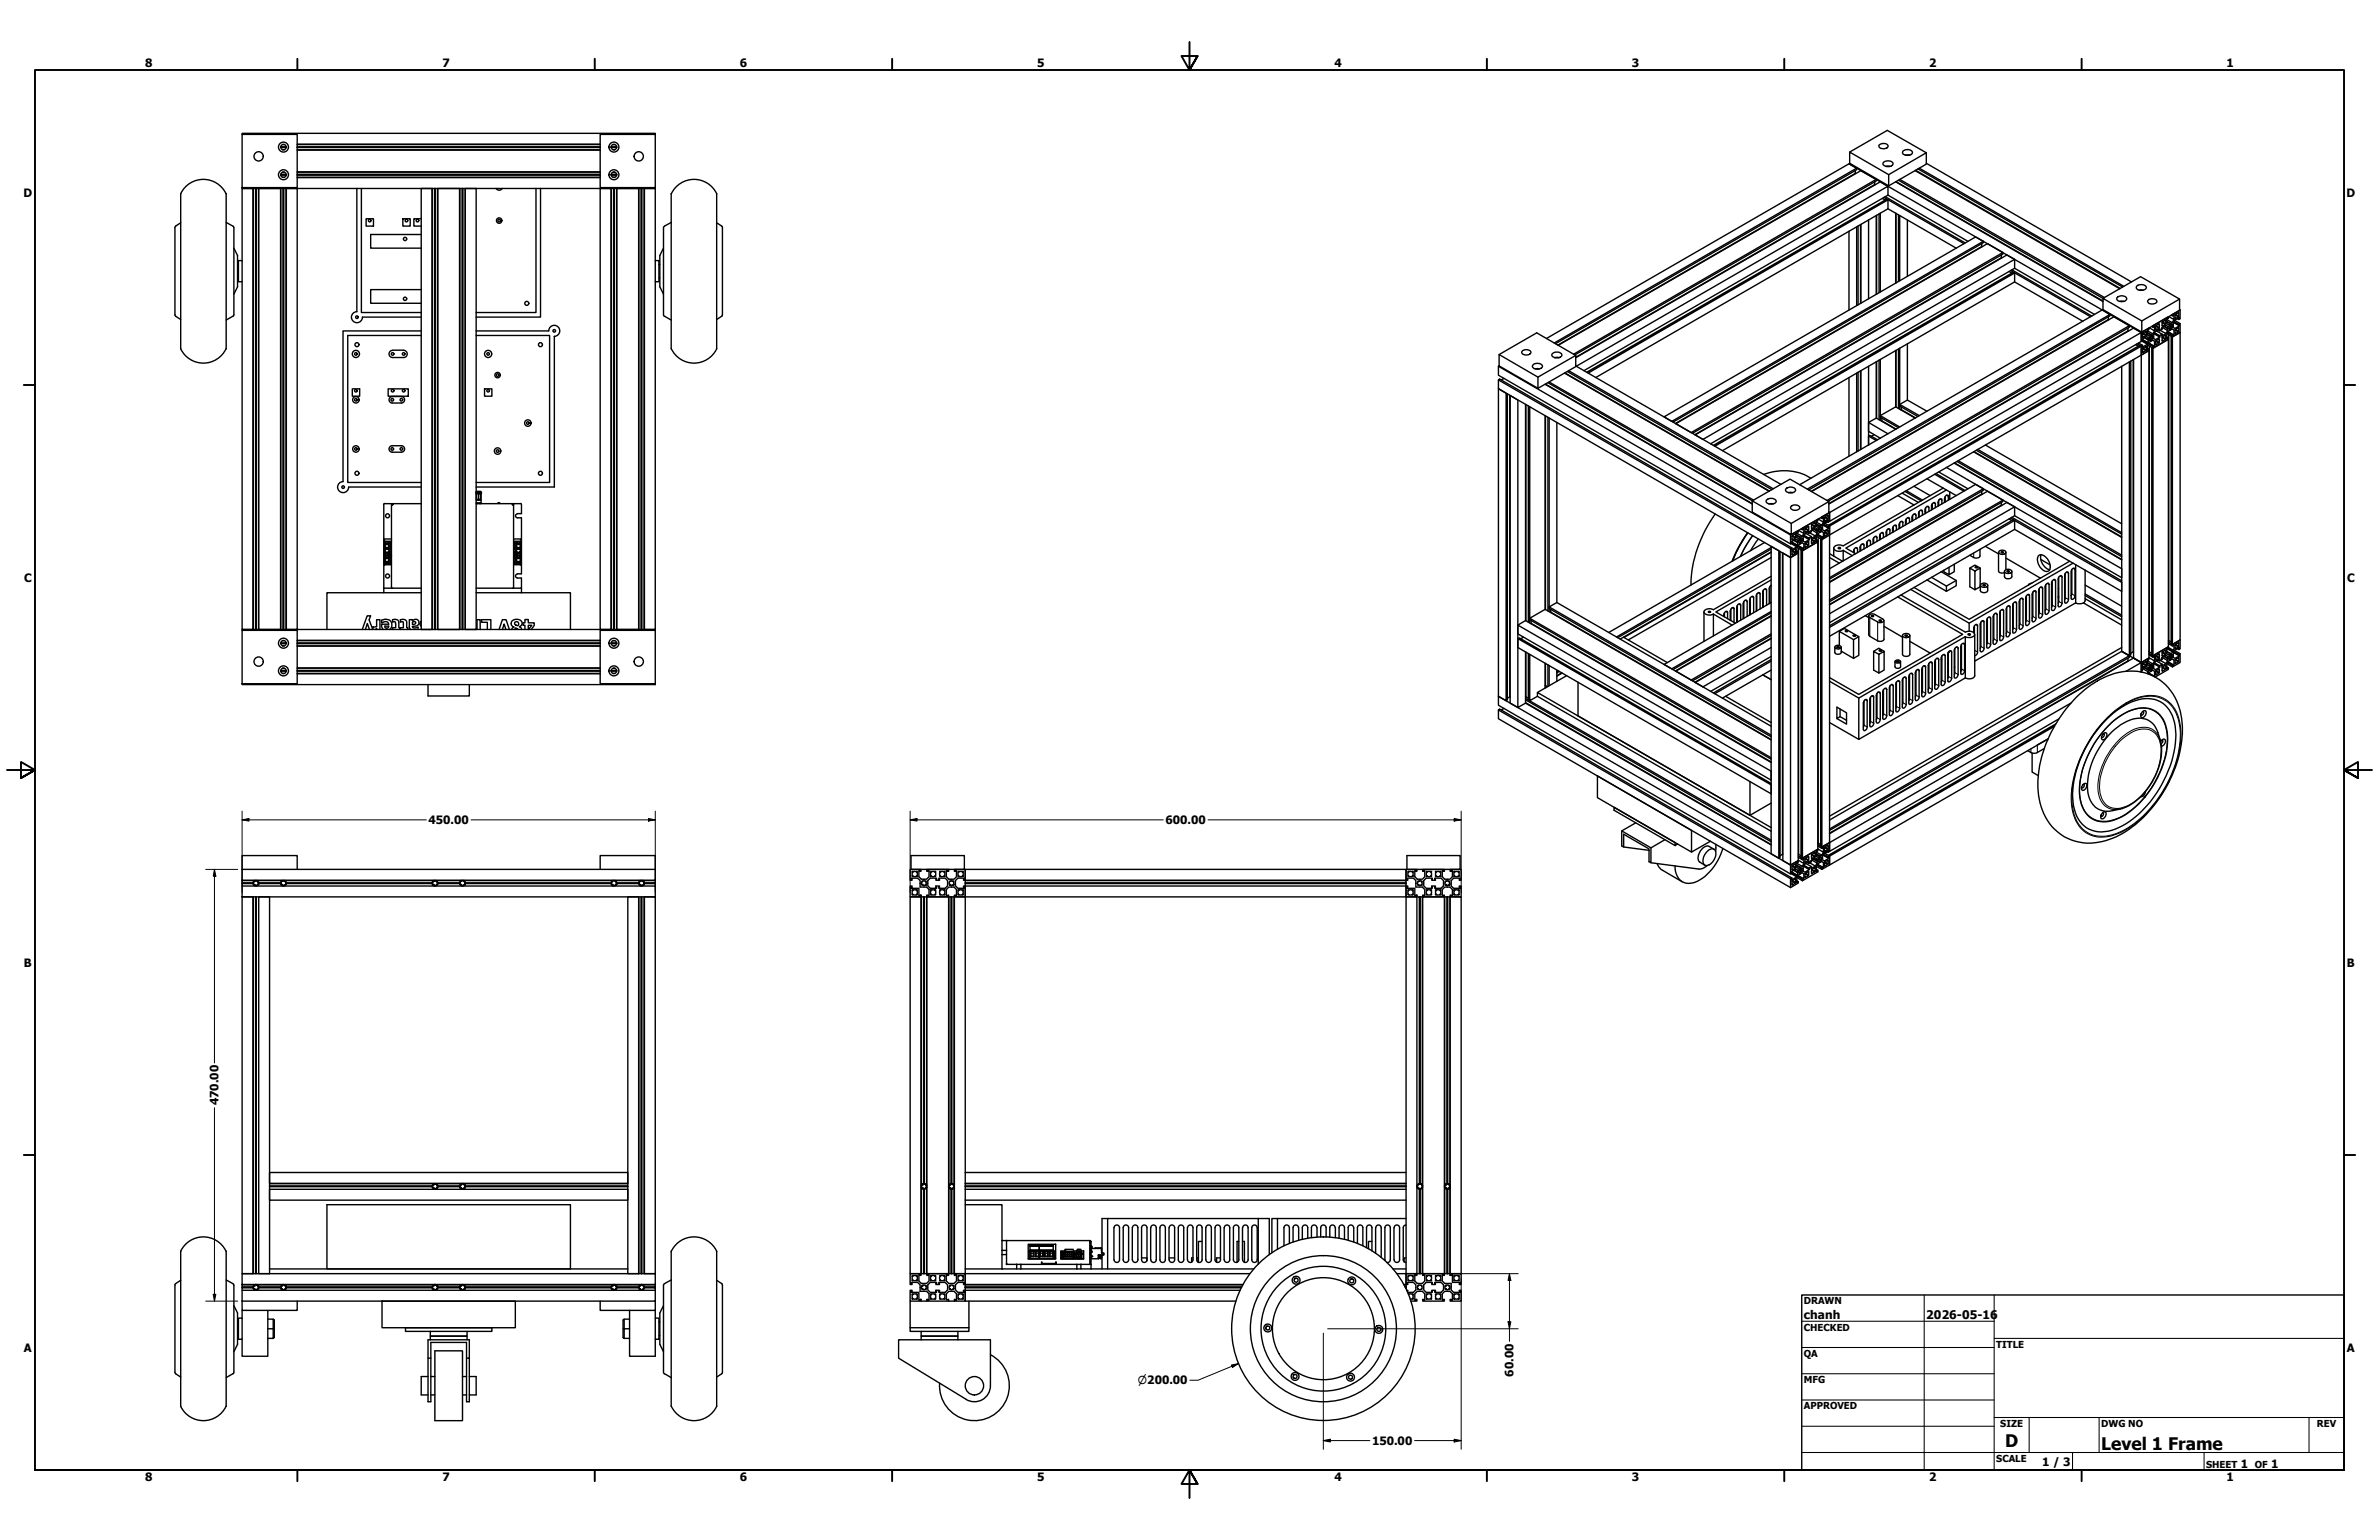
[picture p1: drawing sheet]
<svg xmlns="http://www.w3.org/2000/svg" width="864mm" height="559mm" viewBox="0 0 864 559" stroke-linecap="round" stroke-linejoin="round" font-family="sans-serif">
<defs><g id="words">
<g font-size="6.3">
<text x="727.9" y="524.9">D</text>
<text x="762.8" y="526.2">Level 1 Frame</text>
</g>
<g font-size="4.3">
<text x="654.8" y="478.6">chanh</text>
<text x="699.3" y="478.6">2026-05-16</text>
</g>
<g font-size="4.2">
<text x="52.6" y="24.4">8</text>
<text x="160.6" y="24.4">7</text>
<text x="268.5" y="24.4">6</text>
<text x="376.5" y="24.4">5</text>
<text x="484.4" y="24.4">4</text>
<text x="592.4" y="24.4">3</text>
<text x="700.3" y="24.4">2</text>
<text x="808.3" y="24.4">1</text>
<text x="8.6" y="71.4">D</text>
<text x="851.9" y="71.4">D</text>
<text x="8.8" y="211.1">C</text>
<text x="852" y="211.1">C</text>
<text x="155.6" y="299">450.00</text>
<text x="423" y="299">600.00</text>
<text x="8.7" y="350.8">B</text>
<text x="852" y="350.8">B</text>
<text x="79.4" y="401.1" transform="rotate(-90 79.4 401.1)">470.00</text>
<text x="8.7" y="490.5">A</text>
<text x="852" y="490.5">A</text>
<text x="549.5" y="499.5" transform="rotate(-90 549.5 499.5)">60.00</text>
<text x="498.1" y="524.3">150.00</text>
<text x="741.4" y="532">1 / 3</text>
<text x="813.4" y="532.6">1</text>
<text x="824.5" y="532.6">1</text>
<text x="52.6" y="537.5">8</text>
<text x="160.6" y="537.5">7</text>
<text x="268.5" y="537.5">6</text>
<text x="376.5" y="537.5">5</text>
<text x="484.4" y="537.5">4</text>
<text x="592.4" y="537.5">3</text>
<text x="700.3" y="537.5">2</text>
<text x="808.3" y="537.5">1</text>
</g>
<text font-size="3.9" x="413.1" y="502.3">⌀200.00</text>
<g font-size="3.5">
<text x="654.8" y="473.2">DRAWN</text>
<text x="654.8" y="482.8">CHECKED</text>
<text x="724.7" y="488.9">TITLE</text>
<text x="654.8" y="492.3">QA</text>
<text x="654.8" y="501.8">MFG</text>
<text x="654.8" y="511.4">APPROVED</text>
<text x="726.1" y="517.7">SIZE</text>
<text x="762.8" y="517.7">DWG NO</text>
<text x="841" y="517.7">REV</text>
<text x="724.7" y="530.4">SCALE</text>
<text x="800.9" y="532.6">SHEET</text>
<text x="818.5" y="532.6">OF</text>
</g>
</g></defs>
<!-- layer: Visible (ANSI) -->
<g fill="none" stroke="#000" stroke-width=".51">
<path d="M87.9 48.8h20v19.3h-20zM87.9 48.8v-.4h150v.4M101.9 53.4h2M101.9 53.5h2M101.9 53.3h2M102.6 54.4h.6M102.6 52.5h.6M107.9 54.4h110M107.9 53.5h110M107.9 53.4h110M107.9 53.3h110M107.9 52.5h110"/>
<path d="M107.9 52.3h110M107.9 54.5h110M217.9 48.8h20v19.3h-20zM221.9 53.5h2M221.9 53.4h2M221.9 53.3h2M222.6 54.4h.6M222.6 52.5h.6M671.4 55.2l13.7-7.9 14.2 8.1v4.2l-13.7 7.8M671.4 59.2v-4l14.2 8.2M671.4 59.2l-.2 .2 106.1 61.2v3.3M682.1 52.6a2.19 2.19 0 0 1 3.3 .4 1.87 1.87 0 0 1-1.7 1 1.87 1.87 0 0 1-1.6-1.1z"/>
<path d="M683.8 58.9a2.29 2.29 0 0 1 3.4 .5 2.18 2.18 0 0 1-3.7 0zM690.8 54.8a2.23 2.23 0 0 1 3.4 .5 2.19 2.19 0 0 1-3.5 .3zM691.6 56.3h1.6M699.3 55.4l-13.7 8v4l-14.2-8.2M699.3 59.2l74.4 43.1M65.6 70.4v56.1a9.1 9.1 0 0 0 8.3 5.3 9.1 9.1 0 0 0 8.2-5.3v-56.1M82.1 70.4a9.1 9.1 0 0 0-8.2-5.3 9.1 9.1 0 0 0-8.3 5.3M87.9 68.4h3.9v160h-3.9zM87.9 68.1v.3h150v-.3M91.9 68.4v160M92.8 68.4v160M92.9 68.4v160"/>
<path d="M93 68.4v160M93.9 68.4v160M93.9 68.4h8v160h-8zM101.9 63.4h2M101.9 68.4v160M101.9 63.6h2M101.9 63.2h2M102.6 64.3h.6M102.6 62.5h.6M102.7 68.4v160M102.9 68.4v160M103 68.4v160"/>
<path d="M103.8 68.4v160M103.9 68.4h4v160h-4zM107.9 64.3h110M107.9 63.6h110M107.9 63.4h110M107.9 63.2h110M107.9 62.5h110M107.9 62.4h110M107.9 64.5h110M129.5 68.4v44.7M131.2 68.4v45h21.7M132.9 79.4h2.7v2.6h-2.7z"/>
<path d="M146.2 79.4h2.7v2.6h-2.7zM152.9 68.4h3.9v160h-3.9zM152.9 79.4h-2.7v2.6h2.7M156.9 68.4v160M157.7 68.4v160M157.9 68.4v160M158 68.4v160M158.8 68.4v160M158.9 68.4h7.9v160h-7.9zM166.9 68.4v160M167.8 68.4v160M167.9 68.4v160"/>
<path d="M168 68.4v160M168.8 68.4v160M168.9 68.4h3.9v160h-3.9zM180.1 68.4a1.3 1.3 0 0 0 2.2 0M194.6 68.4v45h-21.8M196.2 68.4v46.7h-23.4M217.9 68.4h3.9v160h-3.9zM221.9 63.6h2M221.9 63.4h2M221.9 63.2h2M221.9 68.4v160M222.6 64.3h.6"/>
<path d="M222.6 62.5h.6M222.8 68.4v160M222.9 68.4v160M223 68.4v160M223.8 68.4v160M223.9 68.4h7.9v160h-7.9zM231.9 68.4v160M232.7 68.4v160M232.9 68.4v160M233 68.4v160M233.8 68.4v160M233.9 68.4h4v160h-4z"/>
<path d="M243.6 70.4l.1 56.2M243.7 70.2l-.1 .2M260.1 70.2l.1 .2M260.1 70.3a9.1 9.1 0 0 0-8.2-5.2 9.1 9.1 0 0 0-8.2 5.2M260.2 70.4l-.1 56.2M673.5 61.9v1l-108 62.3M673.5 62.9v.1M674 61v.6l-109.4 63.1M678.3 79.8v28.6M680.5 66v1l-108.5 62.7M680.5 67l.1 .1M681.1 65.1v.6l-109.4 63.1"/>
<path d="M681.1 78.2v28.6M681.2 78.1v28.6M682.1 77.6v28.6M682.6 77.3v28.6M683.3 72l1 .6M683.9 71.6l29 16.8M684.3 71.4l29.1 16.7M684.6 60.4h1.6M685.4 72.5v3.3l-106.1 61.2M685.4 67.6l-2.8-1.6-110.6 63.8M685.4 75.8l24.7 14.2M685.4 70.8l29 16.8"/>
<path d="M688.1 66l75.3 43.4M688.1 77.3v25.4M688.3 65.9l75.1 43.3M688.3 77.4v25.2M689.2 65.4l74.2 42.9v4l14.1 8.2v-4l-14.1-8.2 13.6-7.9 14.2 8.1v4.1l-13.7 7.9M689.2 77.9v24.2M689.6 65.1l74.3 42.8M689.6 78.2v23.7M692.4 79.8v20.5M695.2 61.9l74.3 42.9M695.4 61.8l74.2 42.8M696.2 61.3l74.3 42.8"/>
<path d="M696.7 61l74.3 42.9M65.6 80.8l-1.8 1.2-.3 .6v31.6M82.1 80.7l2.4 1.3M84.6 82.1l.3 .5M84.9 82.6v31.6l-.3 .6M84.9 90l1.3 2.7v11.4l-1.3 2.6M86.2 95.9h.4M87.7 94.6h-1.1v7.6h1.1M87.7 94.6l.2 .1M152.9 85.1h-18.3v4.9h18.3M237.9 94.7l1.3-.1v7.6l-1.3-.1M239.2 95.9h.3"/>
<path d="M240.9 82.6v31.6l.3 .6M240.9 90l-1.4 2.7v11.4l1.4 2.6M243.6 80.7l-2.4 1.4-.3 .5M260.2 80.8l1.8 1.2M262 82l.3 .6v31.6M671.2 83.9v28.6M674 82.3v28.6M674.5 82v28.6M675.4 81.5v28.6M675.5 81.4v28.6M719.4 88.5v1l-111.2 64.2M719.4 89.5h.1"/>
<path d="M720 87.6v.5l-112.7 65.1M726.5 92.5v1l-111.2 64.2M726.5 93.5l.1 .2M727.1 91.6v.6l-112.7 65M729.3 98.5l1 .6M729.9 98.2l29 16.7M730.3 97.9l29 16.8M731.3 99.1v3.2l-106 61.2M731.3 94.1v3.2l-110.3 63.7M731.3 97.3l29 16.8M63.5 114.2l.3 .6M63.8 114.7l1.8 1.3"/>
<path d="M84.5 114.7l-2.4 1.4M86.2 100.8h.4M87.9 102.1l-.2 .1M129.6 113.1a2 2 0 0 0-2 2 2 2 0 0 0 2 2 2 2 0 0 0 2-2h21.3M152.9 105.1h-18.3v4.9h18.3M239.2 100.8h.3M241.2 114.7l2.4 1.4M262 114.7l-1.8 1.3M262.3 114.2l-.3 .6M731.3 102.3l24.8 14.3M765.4 114.9v1.1l-107.9 62.3M765.4 116v.1"/>
<path d="M765.9 114.1v.5l-109.3 63.2M768.6 107.9a2.23 2.23 0 0 1 3.4 .5 2.06 2.06 0 0 1-3.6 0zM769.4 109.3h1.6M772.5 119.1v1l-108.6 62.7M773 118.2v.5l-109.4 63.2M775.7 103.8a2.33 2.33 0 0 1 3.4 .5 2.18 2.18 0 0 1-3.6 0zM776.5 105.3h1.6M779.7 119.6l.1-.1-.3 .2v1.8l.7 .4 .5-.3M779.8 119.7l.3-.1v-.5l-2.8 1.5-2.8-1.5-110.6 63.8M780.1 108.6a1.67 1.67 0 0 1 1.7-.3 1.67 1.67 0 0 1 1.1 1.4 2.19 2.19 0 0 1-3.3-.3zM781.6 118.7l.5-.5v1.9l-1.9-1.2M782.6 118.4l1.1 .7 .1-.3"/>
<path d="M782.6 119.4v.3zM782.6 118.4l-.2 .6 .2 .4M782.8 118.2l1 .6M782.8 118.2l-.2 .2M783.3 119.8l.6 .3v-.3M783.6 119.6l.4 .1M783.6 117.7l-.8 .5M783.6 119l-.8 .5M783.7 117.6v.2zM783.7 119.5l.3 .2v-.4l-1.6 1-.6 1v1.6l.6 .4 1.6-1M783.7 117.8l.2 .4-.2 .6M784.7 119.1l.2 .4-1 .6"/>
<path d="M784.9 118.8l2 1.2-.6 1-2.1-1.1M785 117.1v.9M785 118l-.1 .4zM785.1 116.8l-.1 .3M785.1 116.8l1.1 .8-1.2-.5M785.5 118.5l1.4 .8v-.2M785.7 118.4l1.2 .7v-.7l-.6-.4-1.6 1v.3h.2M785.9 116.3l-.8 .5M785.9 117.7l-.8 .5M786.1 116.4l.2 .4-.2 .6M786.1 116.1l-.2 .2zM786.6 116l1.9 1.1 .7-1.1"/>
<path d="M786.6 116.6l1.4 .8 .5-.3M786.6 116.8l1.4 .6M786.8 115.6h-.2v1.9l.6 .4 .6-.4M786.9 115.6l.2-.1v-.6l-5.5 3.3v.5l-.5-.3M786.9 119.3v.7M787.4 118.5l.8 .5M787.4 119.3l.2 .1M787.4 118.5v.8M787.6 118.2l-.2 .3M787.6 118.2l.8 .5M788.2 119l-.6 .4M788.2 117.9l-.6 .3"/>
<path d="M788.2 117.9h.2M788.4 118.7l-.2 .3M788.4 117.9v.8M788.6 114.6l.6-.5v1.9l-1.9-1.1M789.1 117l2 1.2v-.3l-.1 .1M789.1 116.9l1.9 1.1v-.3M789.2 116.7l1.8 1 .4-.3M789.4 116.3l2 1.1v3.2l-2.8 1.6 2.8-1.6v111.6l-2.8 1.7M789.7 115.3l-.1 .3zM789.7 114.4v.9M789.7 119.8l1.1 .6M789.7 119.8v1"/>
<path d="M789.8 114.1l1.1 .8-1.2-.5M789.8 114.1l-.1 .3M789.8 119.6l1 .5v.3M789.8 119.6l-.1 .2M790.4 115.6l.6 .4v-.3M790.6 115.5l.5 .1M790.7 113.6l-.9 .5M790.7 114.9l-.9 .5M790.7 119.1l-.9 .5M790.8 113.4v.3zM790.8 113.7v1M790.8 118.9v.2z"/>
<path d="M790.8 119.1v1M790.8 115.4l.3 .2v-.3l-1.6 .8-.7 2 .1 .7 .6 .4 1.6-1M791.2 112.3l.2 .2v3.2l-.4 .3M791.2 108.5l-13.7 8M791.4 112.5l-2.8 1.6v.5l-.4-.2M142.5 127.1a1.3 1.3 0 0 0-1.3 1.3 1.3 1.3 0 0 0 1.3 1.3M142.6 127.1h4M146.5 127.1a1.3 1.3 0 0 1 1.3 1.3 1.3 1.3 0 0 1-1.3 1.3h-3.9M152.9 120.1h-28.4l.1 54.7a2 2 0 0 0-2 2 2 2 0 0 0 2 2 2 2 0 0 0 2-2M152.9 121.7h-26.7v53.4h26.7M172.8 120.1l26.4-.1a2 2 0 0 1 2-2 2 2 0 0 1 2 2 2 2 0 0 1-2 2v54.7h-28.4M172.8 121.7h26.7v53.4h-26.7"/>
<path d="M243.7 126.6a9.1 9.1 0 0 0 8.2 5.2 9.1 9.1 0 0 0 8.2-5.2M543.9 137.9v3.1l106.1 61.3 2.8-1.6v-.5l-.5-.4M543.9 132.9v3.2l106.1 61.3 .5-.3-.2-.4M544.2 128.7l13.6-7.9 14.2 8.2v4l-13.7 7.9M544.2 132.8v-4.1l14.1 8.1M544.2 132.8l-.3 .1 106.1 61.2v3.3M546 137.3l-1 .6M552.7 127.3a2.11 2.11 0 0 1 3.1 .5 1.88 1.88 0 0 1-1.8 1 1.88 1.88 0 0 1-1.6-1zM556.8 132.1a1.92 1.92 0 0 1 3.1 1.1 2.21 2.21 0 0 1-3.6-.3zM557.3 133.9h1.6M560.9 139.4l75.2 43.5M561 139.4l75.1 43.4"/>
<path d="M561.4 122.8l109.8-63.4 2.8 1.6-109.8 63.5M561.9 138.9l74.2 42.8M562.4 138.6l74.2 42.9M563.6 128.3a2.19 2.19 0 0 1 3.4 .5 2.18 2.18 0 0 1-3.7 0zM564.3 129.8h1.7M565.7 125.3l109.8-63.4 5.6 3.2-109.9 63.4M567.9 135.4l74.3 42.8M568.1 135.3l74.2 42.9M569 134.8l74.2 42.9M569.4 134.5l74.3 42.9M572 129l-13.7 7.8v4.1l-14.1-8.1M575 134.5l110.4-63.7v-3.2l-113.2 65.3-.2-.1 74.5 43"/>
<path d="M576 135.1l108.9-62.8 .5 .2-108.9 62.9M671.2 137v28.5M674 135.4v28.6M674.5 135.1v28.6M675.4 134.6v28.5M675.5 134.5v28.6M678.3 132.9v28.6M681.1 131.3v20.4M681.2 131.2v20.6M682.1 130.7v21.6M682.6 130.4v22.1M688.1 127.2v20.4"/>
<path d="M688.3 127.1v20.6M689.2 126.6v21.6M689.6 126.4v22.1M692.4 124.7v20.5M772.5 120.1v.1M773 131.3v106.6l-2.8-1.6v-103.4M773.5 131v106.7l-.5 .2v.6l-108.9 62.8M774.4 130.5v106l-.9 .5M774.5 130.4v108.4l2.8 1.6v-111.6l2.8-1.6v111.6l-2.8 1.6M775.3 125l1 .7M775.8 124.7l1.5 .9 .4-.3M776.3 124.5l1.4 .8-.1 .7 1.9-1.1"/>
<path d="M777.3 128.8l-113.2 65.3v-3.2M777.3 123.9v-3.3l-113.2 65.4-.2-.2 .2 .2v3.2l-.4 .3M777.3 123.9l-113.2 65.3v-3.2l-2.7 1.6v.6l-.5-.4M777.3 125.6v3.2M777.5 123.8l2 1.1v2.3l.3-.2M777.6 123.3l.1 .3-.4 .3M777.7 123.6l3.9 2.2 .2-.1M777.8 126.6h.1M777.9 126.6v1M777.9 126.6l1.1 .6M777.9 127.6l.2 .1-.3 .2zM777.9 121.2v1"/>
<path d="M777.9 122.2h.2l-.3 .2zM778.1 126.4l-.3 .2M778.1 126.4l.9 .5v.3M778.1 120.9l-.2 .3M778.1 120.9l.9 .6v.3l-1.1-.6M778.4 122.6l1.4 .8v1l-2.2-1.3M778.6 122.5l1.2 .7v-.7l-.6-.4-1.6 1v.3l4.2 2.5 .3-.2M778.9 125.9l-.8 .5M778.9 127.2l-.8 .5M778.9 120.5l-.8 .4M778.9 121.7l-.8 .5M779 125.7v.3z"/>
<path d="M779 126v.9M779 120.5v1M779.1 120.2l-.1 .3zM779.5 126.6l.3 .4-.3-.2M779.5 126.4l.6 .3v.5l-2.8 1.6M779.5 120l2 1.2 .6-1.1M779.5 120.6l1.4 .9 .6-.3M779.5 120.9l1.3 .8 .1-.2M779.5 125.2l2.1 1.2v-.6M779.8 123.2v.2M779.8 124.4l1.7-1 .6 .4v1.9l-2.2-1.3M780.1 126.7l-.3 .1"/>
<path d="M780.2 125.5l-.1 111M780.4 122.6l.8 .5M780.4 123.4h.1M780.4 122.6v.8M780.5 122.3l-.1 .3M780.5 122.3l.8 .5M781.1 126l.5 .4v111.5l-.5-.2zM781.2 123.1l-.7 .3M781.2 121.9l-.7 .4M781.2 121.9l.1 .1M781.3 122.8l-.1 .3M781.3 122v.8"/>
<path d="M781.9 121.1l2.1 1.2-.1-.3M782.1 120.8l1.8 1v.2l-1.9-1M782.6 123.9l1.1 .6 .1-.2M782.6 124.8v.4zM782.6 123.9l-.2 .6 .2 .3M782.7 123.6l-.1 .3M782.7 123.6h.1M782.8 120.1l2.1 1.1-.2 .8 1.6-1M782.8 123.6l1 .7M783.6 124.5l-.8 .5M783.6 123.1l-.8 .5M783.6 123.1l.2-.2-.1 .4"/>
<path d="M783.6 123.1l.1 .2M783.7 123.3l.2 .3-.2 .6M784.9 121.2l-1 .6M785 122.5v1M785 123.5l-.1 .3zM785.1 122.3l-.1 .2M785.1 122.3l1.1 .8-1.2-.6M785.9 121.8l-.8 .5M785.9 123.1l-.8 .5M786.1 121.9l.2 .4-.2 .6M786.1 121.6l-.2 .2zM786.6 122.2l.5 .4v.5"/>
<path d="M786.6 122.6h.5M786.6 121.1l2 1.1v-.5M786.9 122.7v.2l-.3-.2M786.9 120.7l1.7 1 .3-.1M787 120.5l1.9 1.3 .3-.2M787.1 120.4l2.1 1.2v-1.8l-.7-.4-1.3 .7-.6 1.1v1.9l.3-.2M787.1 123.1l-5.5 3.3M787.1 123.1v111.6M787.3 121.5l-.2 110.9M788.2 122l.4 .2v111.7l-.4-.3zM789.7 120.8l-.1 .3zM790.7 120.4l-.9 .4"/>
<path d="M127.9 141.1h2.7v2.7h-2.7zM140.9 141.1h7.3v2.7h-7.3zM145.7 143.9a1.17 1.17 0 0 1 1.2 1.2 1.17 1.17 0 0 1-1.2 1.1M145.7 143.9h-3.3a1.17 1.17 0 0 0-1.2 1.2 1.17 1.17 0 0 0 1.2 1.1h3.3M175.9 141.1h2.7v2.7h-2.7zM547.2 142.9v111.1l-.5 .3-2.8-1.6v-111.7l2.8 1.7v111.6M548.1 143.4v109.5l-.9 .5M553.8 146.7v78.5M553.9 146.8v78.4M554.8 147.3v78.4M555.3 147.6v78.5M560.9 150.8v70.3"/>
<path d="M561 150.9v70.3M561.9 151.4v70.3M562.4 151.7v70.2M565.1 153.3v65.3M604.1 151.3l113.1-65.3 2.8 1.6-113.1 65.3zM608.3 153.7l113.2-65.3 5.6 3.2-113.2 65.4zM615.4 157.8l113.1-65.3 2.8 1.6-113.1 65.3zM678.3 156.5l4.3 2.5M680.3 157.7l-1 .6M681.5 159.6l-2.7-1.6-.5 .2 2.8 1.6M682.6 150.8l5.5-3.2 7.1 4.1M683.1 152.8l5.2 2.9"/>
<path d="M683.1 151.7v1M688.1 155.8l-7-4.1-2.8 1.6 7.1 4.1M689.6 146.7l2.8-1.5 7.1 4M689.6 154.9l-7-4.1v.6l6.6 3.8M690.1 148.8l5.3 2.8M690.2 147.6v1.1M696.7 150.8l-7.1-4.1v.6l6.6 3.8M126.6 176.7h26.3M145.7 161.7a1.17 1.17 0 0 1 1.2 1.2 1.17 1.17 0 0 1-1.2 1.2M145.7 161.7h-3.3a1.17 1.17 0 0 0-1.2 1.2 1.17 1.17 0 0 0 1.2 1.2h3.3M172.8 178.5h.1M172.8 178.9h1.8"/>
<path d="M172.9 178.5v.4h1.7M173 178.9v-.6h.6v.6l.2-.6h.6v.6M173.7 179.2v2.3M174.5 178.9l.1-.4v.7M174.5 179.2v2.3M174.6 179.2v3.3h-1.8M174.6 179.2h-1.8l.1 2.3M622 161.6l108.8-62.8 .5 .3-108.8 62.8M640.2 172.1a19.4 19.4 0 0 1 17.2 1.4M648.4 177.3a2.23 2.23 0 0 1 3.4 .5 2.11 2.11 0 0 1-3.7 0zM649.2 178.8h1.6M653.3 175.9l109.8-63.4 2.8 1.6-109.8 63.4"/>
<path d="M657.6 178.4l109.8-63.5 5.6 3.3-109.8 63.4M688.9 179.8l5.9 3.5M690.5 178.9l5.9 3.4M691.5 178.3l5.9 3.4M692 178.1l5.9 3.4M694.8 176.5l5.9 3.3M699.5 173.7l10.6 6.1M702.3 172.1l10.6 6.1M702.8 171.8l10.6 6.2M703.8 171.3l10.6 6.1M705.4 177.1l-36.3 21a2.33 2.33 0 0 0-3.4 .9 2.43 2.43 0 0 0 3.4 .7M706.6 177.8l-36.5 21.1 3.5 2"/>
<path d="M706.6 169.6l63.6 36.8v3.2l-38.9-22.5M707.8 178.5v2.7M709.4 168l60.8 35.1M709.5 168l60.7 35M710.4 167.4l59.8 34.6M710.9 167.2l59.3 34.2M716.5 164l53.7 31M716.6 163.9l53.6 30.9M717.4 163.4l52.8 30.4M717.9 163.1l52.3 30.2M719.4 178.2v1.1l-55.3 31.8M719.4 179.3l.1 .1"/>
<path d="M720 177.4v.5l-55.9 32.2M720 177.4l-2.8-1.6-53.1 30.6M720 177.4l-55.9 32.2M720.7 161.5l49.5 28.6M721.5 178.2l-57.4 33.1M139.3 183.1v31.9M139.6 196.4v5.1h2.5h-2.5v3.4M139.6 182.7l-.3 .3M139.6 195.6l-.3 .3M139.6 196.4v8.5h2.5M139.6 195.6h2.5M139.6 182.8h2.5"/>
<path d="M139.8 196.4v8.5M140 197h.4v.6h-.4zM140 198.6h.4v.7h-.4zM140.8 198.8h1.2M140.8 199.1h1.2M140.8 197.2h1.2M140.8 197.4h1.2M140.8 198.8a.6 .6 0 0 1 .9-.3 .6 .6 0 0 1 0 1 .6 .6 0 0 1-.9-.4M140.8 198.8v.3M142.1 196.4h-2.5v8.5M142.4 183.2l-.3-.1v30.3M142.6 183.1h-.5v-.3h.5v.4h-.5"/>
<path d="M142.6 182.8h10.3M172.8 182.8h13.2M172.9 181.5l.3-.3 .5 .3M172.9 181.5h1.6M173.2 182.5v.3M173.4 182.5v.3M173.7 181.5l.3-.3 .5 .3M174 182.5v.3M174.2 182.5v.3M174.5 182.5v.3M174.6 182.5v.3M181 182.4h.1"/>
<path d="M181.1 182.4l-.5 .3M181.1 182.4l.4 .3M186 182.8v.4h.4M186 182.8h.4v.3h-.4M186.1 183.2l.3-.1v30.3M186.4 196.4h2.7l-.1 8.5M186.4 195.6h2.5l.4 .3M186.4 182.8h2.6M186.6 198.8h1.2M186.6 199.1h1.2M186.6 197.2h1.2M186.6 197.4h1.2"/>
<path d="M187.8 198.8a.6 .6 0 0 0-.9-.3 .6 .6 0 0 0 0 1 .6 .6 0 0 0 .9-.4M187.8 198.8v.3M188.3 198.6h.3v.7h-.3zM188.3 197h.3v.6h-.3zM188.8 196.4v8.5M188.9 182.7l.4 .4v3.3h-1.4a.73 .73 0 0 0-.8 .8 .73 .73 0 0 0 .8 .7h1.4v20.3h-1.4M189 196.4v5.1h-2.6h2.7v3.4M189.1 196.4l-.1 8.5h-2.6M622.6 186.5a45.9 45.9 0 0 0-8.7 25.8M634.5 193.4l-3.5 5.6-2 4.6M636.1 181.7v4.1l14.1 8.2v-4.1l-14.1-8.2 13.7-7.8 14.1 8.1v4.1l-13.7 7.9M636.2 194.4l-2.4 3.6-2 3.9"/>
<path d="M638.3 195.6l-2.9 4.2M640.6 196.8l-56.6 32.7M641.3 181.4a2.26 2.26 0 0 1 3.5 .5 2.11 2.11 0 0 1-3.7 0zM642.1 182.8h1.7M642.9 198.7l-56.1 32.4M642.9 199.3l-55.7 32.1M650.2 183.7a2.02 2.02 0 0 1 3.2 .6 1.99 1.99 0 0 1-3.4-.1zM650.2 197.2l2.1 1.2v2.3l.3-.2M650.5 197.1l3.8 2.2 .2-.2M650.5 198.8l-.5 .3M650.6 194.6v1M650.6 194.6l1.1 .7 .1-.3"/>
<path d="M650.6 195.6v.3zM650.7 199.8l-.1 .3M650.7 199.8l1.1 .6v.3l-1.2-.6M650.7 194.4l-.1 .2M650.7 194.4l1.1 .6M651.1 196.1l1.4 .7v1.1l-2.2-1.3M651.3 196l1.2 .7v-.7l-.6-.4-1.6 .9v.4l.2-.1 4 2.5 .3-.2M651.6 199.4l-.9 .4M651.6 193.9l-.9 .5M651.6 195.2l-.9 .5M651.7 193.8l.1 .2zM651.8 199.1v.4z"/>
<path d="M651.8 199.5v.9M651.8 194v1M652.3 198.4l-2 1.1 .2-.7-106.1-61.3-.5 .4 106.1 61.2v3.2l2.8-1.6v111.6l-2.8 1.6M652.3 193.5l1.9 1.1 .6-1.1M652.3 194.2l1.3 .7 .6-.3M652.3 194.4l1.2 .7 .1-.2M652.3 198.6l2 1.2v-.5M652.4 193.1l.2-.1-.3 .2v1.9l.5 .3 .7-.3M652.5 196.7v.1M652.6 193.2l.2-.7-2.8 1.6M652.6 197.9l2.2 1.2v-1.8l-.6-.3-1.7 .9M652.9 199.1l-.1 110.9"/>
<path d="M653 196.1l.9 .4M653 196.8l.2 .1M653 196.1v.7M653.2 195.8l-.2 .3M653.2 195.8l.8 .5M653.8 199.6l.5 .2v111.6l-.5-.3zM653.9 196.5l-.7 .4M653.9 195.4l-.7 .4M653.9 195.4l.1 .1M654 196.3l-.1 .2M654 195.5v.8M654.3 192.2l.5-.5v1.8l-1.9-1"/>
<path d="M654.7 194.6l2.1 1.2v-.3h-.2M654.9 194.2l1.7 1.1v.2l-1.9-1.1M655.3 198.4v.2zM655.3 197.4v1M655.3 191.9l1.1 .6 .1-.2M655.3 192.9v.3zM655.3 191.9v1M655.4 197.1l-.1 .3M655.4 191.6l-.1 .3M655.4 197.1h.1M655.4 191.6v.1M655.4 197.1l1.1 .8-1.2-.5"/>
<path d="M655.4 191.7l1.1 .6M655.5 193.5l2 1.2-.1 .8 1.6-1M656.1 193.2l.5 .3v-.2M656.3 193.1l.5 .1M656.3 197.9l-.9 .5M656.3 196.7l-.9 .4M656.3 196.7l.3-.2-.1 .2M656.3 191.2l-.9 .5M656.3 192.5l-.9 .5M656.3 196.7h.2M656.5 193l.3 .2v-.4l-1.6 .9-.6 1.1-.2 .8 .2 .7 .6 .4 1.6-.9M656.5 196.7v1"/>
<path d="M656.5 191v.3zM656.5 191.3v1M657.4 192.7l.1 .3-.9 .5M657.5 194.7l-.9 .6M657.6 191.6l.1 .2zM657.7 192.3l1.9 1.1-.6 1.1-2-1.1M657.7 190.6v1M657.7 196v1M657.7 197l-.1 .3zM657.7 190.3v.3M657.7 190.3h.1M657.8 190.3l1.1 .7-.2 .2-1-.6"/>
<path d="M657.8 195.8l-.1 .2M657.8 195.8l1.1 .7-.2 .1-1-.6M658.2 192l1.4 .8 .1-.2M658.4 191.9l1.2 .6v-.6l-.6-.4-1.6 1 .1 .2M658.7 189.9l-.9 .4M658.7 191.1l-.9 .5M658.7 195.3l-.9 .5M658.7 196.6l-.9 .4M658.7 195.1l.1 .2zM658.8 189.6v.3zM658.8 189.9v1M658.8 195.3v1"/>
<path d="M659.3 195.8l.6 .3v.5M659.3 196l.6 .1M659.3 196.2l.3 .2v-.2M659.3 189.4l2 1.2 .6-1.1M659.3 190.1l1.4 .8 .6-.3M659.3 190.3l1.3 .8 .1-.2M659.4 194.6l2 1.2v-.6M659.4 189l.2-.1-.3 .2v1.8l.7 .4 .5-.3M659.6 194.2l1.8 1 .2-.1M659.6 189.1l.3-.1v-.5l-5.6 3.1v.6l-.5-.2M659.6 192.8v.6M659.6 192.5l.1 .1"/>
<path d="M659.8 194l1.8 1.3 .3-.2M659.8 193.9l2.1 1.2v-1.9l-.6-.4-1.3 .8-.7 1.1v1.9l.3-.2M659.9 196.6v111.6l-5.6 3.2M659.9 196.6l-5.6 3.2M660 194.9l-.1 111M660.1 192l.9 .5M660.1 192.7v.3l.2-.2M660.1 192v.7M660.1 192.7l.2 .1M660.3 191.7l-.2 .3M660.3 191.7l.8 .5M660.9 192.5l-.6 .3"/>
<path d="M660.9 191.3l-.6 .4M660.9 191.3h.3zM660.9 195.5l.5 .3v111.5l-.5-.2zM660.9 191.3h.1M661.1 192.2l-.1 .3M661.1 191.5v.7M661.4 188.2l.5-.6v1.9l-1.9-1.2M661.7 190.5l2.1 1.2-.1-.2M661.8 190.4l1.9 1.1v-.3M661.9 190.2l1.8 1 .4-.3M662.4 188.8v.3zM662.4 187.8l-.2 .6 .2 .4"/>
<path d="M662.4 194.2v.4zM662.4 193.3l-.2 .6 .2 .3M662.6 187.6l1 .8-1.2-.6M662.6 187.6l-.2 .2M662.6 193l1 .7-.2 .2-1-.6M662.6 193l-.2 .3M663.1 189.2l.6 .3v-.3M663.2 189.2l-1 .5 1.9 1.2v3.2l-2.7 1.7 2.7-1.7v111.7l-2.7 1.5M663.4 187.1l-.8 .5M663.4 188.4l-.8 .5M663.4 192.5l-.8 .5M663.4 193.9l-.8 .5"/>
<path d="M663.4 189l.4 .1M663.4 187l.2-.1-.1 .3zM663.4 189.4l-.9 .5M663.5 187.2l.2 .4-.2 .6M663.5 192.3v.4zM663.5 192.7l.2 .3-.2 .6M663.5 188.9l.3 .2v-.4l-1.6 1-.6 1.1v1.5l.6 .4 1.6-1M663.7 190.6l113.1-65.3 .5 .3-113.2 65.3zM663.9 182l-13.7 7.9M665.7 198.9v2.9M667.3 198.8l.5-.2 .3 .3-.5 .2zM669.1 199.7v3.8"/>
<path d="M669.1 199.7l3.3 1.9M673.1 199.3v1.4M675.4 197.9v1.9M676.7 199.2l-.1-1.7a.97 .97 0 0 0-1.1 .1 .97 .97 0 0 0-.3 1v1.4M677.8 196.5v2M679 197.8l-.1-1.6a.92 .92 0 0 0-1 .1 .92 .92 0 0 0-.3 1v1.3M680.1 195.1v2M681.4 196.5l-.1-1.7a.92 .92 0 0 0-1 .1 .92 .92 0 0 0-.3 1v1.4M682.6 193.8v2M683.7 195.1l-.1-1.6a.92 .92 0 0 0-1 .1 .92 .92 0 0 0-.3 1v1.3M684.9 192.4v2M686.1 193.7v-1.6a.95 .95 0 0 0-1.1 .1 .95 .95 0 0 0-.3 1v1.4"/>
<path d="M687.3 191.1v1.9M688.4 192.3v-1.5a.95 .95 0 0 0-1.1 0 .95 .95 0 0 0-.3 1v1.4M689.6 189.7v2M690.8 191v-1.6a.95 .95 0 0 0-1.1 0 .95 .95 0 0 0-.3 1v1.4M692 188.3v2M693.2 189.6l-.1-1.6a.97 .97 0 0 0-1 .1 .97 .97 0 0 0-.4 1v1.3M694.3 187v2M695.5 188.3v-1.6a.96 .96 0 0 0-1.1 .1 .96 .96 0 0 0-.3 .9v1.4M696.7 185.6v2M697.9 186.9l-.1-1.6a.92 .92 0 0 0-1 .1 .92 .92 0 0 0-.3 1v1.3M698.8 185.5l.2 .2M699 184.3v1.9"/>
<path d="M700.2 185.5v-1.5a.92 .92 0 0 0-1.1 0 .92 .92 0 0 0-.3 1v1.4M701.2 183.4l.2 .1M701.2 183.9l.2 .1M701.4 182.9v1.9M702.6 184.2l-.1-1.6a.92 .92 0 0 0-1 .1 .92 .92 0 0 0-.3 .9v1.4M703.7 181.6h.1M703.8 181.5v2M704.9 182.8v-1.6a.95 .95 0 0 0-1 .1 .95 .95 0 0 0-.4 1v1.3M706.1 180.2v2M707.3 181.5v-1.7a.95 .95 0 0 0-1.1 .1 .95 .95 0 0 0-.3 1v1.4M718.8 199.3v2.4a1.66 1.66 0 0 1-2.3 .6l-1.4-.8M720.7 198.2l4.8 2.8"/>
<path d="M726.5 182.3v1l-62.4 36M726.5 183.3l.1 .2M729.3 188.3l1 .6M729.9 188l40.3 23.3v3.3l-38.9-22.5M730.3 187.7l39.9 23.1M731.3 188.8v3.3l-67.2 38.8M731.3 183.9v3.2l-67.2 38.8M731.3 183.9l-2.8-1.6-64.4 37.2M731.3 183.9l-67.2 38.8M139.3 200.2l.2 .4M139.3 215l.1 .1M139.4 213.4l-.1 .1"/>
<path d="M139.4 213.4h13.5M140 200.3h.4v.7h-.4zM140 202.1h.4v.6h-.4zM140 203.7h.4v.7h-.4zM140.8 200.5h1.2M140.8 200.8h1.2M140.8 202.5h1.2M140.8 202.2h1.2M140.8 204.2h1.2M140.8 203.9h1.2M140.8 203.9a.6 .6 0 0 1 .9-.3 .6 .6 0 0 1 0 1 .6 .6 0 0 1-.9-.4M140.8 203.9v.3"/>
<path d="M152.9 215.1h-34.2v13.3M172.8 213.4h16.4M172.8 215.1h34.3v13.3M186.6 200.5h1.2M186.6 200.8h1.2M186.6 202.5h1.2M186.6 202.2h1.2M186.6 204.2h1.2M186.6 203.9h1.2M187.8 203.9a.6 .6 0 0 0-.9-.3 .6 .6 0 0 0 0 1 .6 .6 0 0 0 .9-.4M187.8 203.9v.3M187.9 208.3a.73 .73 0 0 0-.8 .7 .73 .73 0 0 0 .8 .7h1.4l-.1 5.4"/>
<path d="M188.3 200.3h.3v.7h-.3zM188.3 203.7h.3v.7h-.3zM188.3 202.1h.3v.6h-.3zM189.2 213.4l.1 .1M189.3 200.2l-.2 .4M630.7 219.6v6.1M633 218.3v6M635.4 216.9v6.1M637.7 215.6v6M640.1 214.2v6.1M641.3 219.6l-.1-5.7a.92 .92 0 0 0-1 .1 .92 .92 0 0 0-.3 .9v5.5M642.5 212.9v6"/>
<path d="M642.9 209.1l-20.9 12.1a2.23 2.23 0 0 0-3.4 1 2.5 2.5 0 0 0 3.4 .6M642.9 212.3l-.7 1v5.7M642.9 210.4l-20 11.7 7.1 4M642.9 200.3l-53.6 30.9M642.9 200.4l-53.4 30.9M642.9 218.6l-38.8 22.5 2.8 1.6 36-20.8M642.9 202.3l-51.8 29.9M646.2 200.1v111l-.5 .3-2.8-1.6v-111.6l2.8 1.6v111.6M647.1 200.6v109.4l-.9 .5M647.2 200.7l2.8 1.6v111.6l-2.8-1.6zM650.6 200.1v1M650.6 201.1v.3z"/>
<path d="M651.6 200.7l-.9 .5M652.3 200.1l.3 .4-.3-.2M652.8 200.2l-.2 .1M664.1 217.7l63-36.2v.5l-63 36.3M664.1 200.9l4.7 2.7M664.1 202.3l3.6 2M672.8 200.5a1.32 1.32 0 0 1 1.3-1.7l.2 1.7M688.9 216.6l23.6 13.6-37.7 21.8-10.7-6.1M690.1 215.9l23.3 13.5a2.24 2.24 0 0 1 3.4 .9 2.46 2.46 0 0 1-3.4 .7M699.5 210.4l7.1 4.2v-1.9l3.5-2.1M701.2 209.5l5.4 3.2M704.7 207.5l5.4 3.1v1.9l-3.5 2.1"/>
<path d="M705.6 206.9v.6l1.9 1M709.4 204.7v2.8l-1.9 1v-2.6M715.1 206.1l1.8-1.1 1.9 1.1M716.9 207.2l1.9-1.1v6.8l-1.9 1.1zM716.9 207.2l-1.8-1.1v6.8l1.8 1.1M717 205.7l.5-.1 .4 .3-.6 .2zM718.9 212.3v1.9a1.49 1.49 0 0 0 1.3 .9 1.49 1.49 0 0 0 1.4-.9v-1.9M719.1 212a1.5 1.5 0 0 1 2.5 .5 1.48 1.48 0 0 1-2.7-.3zM725.5 200.4l.1 7.1 .5 .3h1.5M725.7 200a1.55 1.55 0 0 1 2.5 .5 1.48 1.48 0 0 1-2.6-.2zM727.6 207.3v1.9a1.55 1.55 0 0 0 2.7 0v-1.9M727.8 207a1.56 1.56 0 0 1 2.5 .5 1.54 1.54 0 0 1-2.7-.3z"/>
<path d="M728.2 200.4v6.3M728.2 202.5l12.5 7.3M728.5 207.3l.6-.2 .3 .3-.5 .2zM730.8 218.9l-.2 9.6M731.2 218.6l.6-.2 .2 .5v9.5a.95 .95 0 0 1-.3 1 .95 .95 0 0 1-1.1 .1v-10.1zM733.2 217.6v8.8l-.2 .7M733.3 217.4l.5-.4 .6 .3v9.8a.92 .92 0 0 1-.3 1 .92 .92 0 0 1-1.1 .1v-9.8zM735.6 216.3v8.7l-.3 .7M735.9 215.8l.5-.2 .3 .3v9.8a.92 .92 0 0 1-.3 1 .92 .92 0 0 1-1 .1l-.1-9.8zM737.6 211.6l-1 .3-.3 .4M737.9 215h.1M737.9 214.9v8.7l-.2 .8"/>
<path d="M738.1 214.7l.7-.4 .3 .3v9.7a.92 .92 0 0 1-.3 1 .92 .92 0 0 1-1.1 .1v-9.8zM740 201.7a2.37 2.37 0 0 1 3.3 1.1 3.5 3.5 0 0 1 .3 4.4 2.81 2.81 0 0 1-3.3-1.9l-.7-2.3zM740.3 213.6v9l-.3 .5M740.6 213.1l.7-.1 .2 .5v9.5a.92 .92 0 0 1-.4 1 .92 .92 0 0 1-1 0l-.1-9.8zM740.9 203l3.3 2M741 201.3a4.5 4.5 0 0 0 3.1 5.4M742.6 212.2v9l-.2 .5M743 211.8l.6-.2 .2 .5v9.5a.97 .97 0 0 1-.3 1 .97 .97 0 0 1-1.1 .1v-9.8zM744.7 212.1l.3 .1M745 210.8v9l-.3 .5M745.1 210.6l.7-.4 .4 .6v9.5a.95 .95 0 0 1-.3 1 .95 .95 0 0 1-1.1 .1l-.1-9.8zM747.1 213.5l.2 .1"/>
<path d="M747.3 209.4l-.2 9.5M747.3 216.3l-.2 .3 .2 .3M747.7 209l.6-.1 .2 .5v9.5a.95 .95 0 0 1-.3 1 .95 .95 0 0 1-1.1 .1v-10.1zM749.5 214.8l.2 .1M749.7 208.1l-.2 9.5M749.8 207.9l.7-.4 .4 .5v9.6a.95 .95 0 0 1-.3 1 .95 .95 0 0 1-1.1 0v-10.1zM751.3 203.6l-36.5 21.1-20-11.5M752.1 206.8v8.7l-.3 .7M752.2 206.6l.7-.5 .3 .5v9.6a.92 .92 0 0 1-.3 .9 .92 .92 0 0 1-1 .1l-.1-9.7zM752.5 204.3l-37.7 21.8-21.2-12.2M753.5 204.9v13.9M753.5 218.8l-36.6 21.1"/>
<path d="M756.3 218.8l13.9 8M756.9 206.9v11a2.41 2.41 0 0 1-3.4 .9M756.9 212.3l13.3 7.7M756.9 215.5l13.3 7.7M756.9 216.1l13.3 7.7M756.9 217.2l13.3 7.7M87.9 228.7h20v19.4h-20zM87.9 228.7v-.3h150v.3M101.9 233.4h2M101.9 233.6h2M101.9 233.3h2M102.6 234.4h.6"/>
<path d="M102.6 232.5h.6M107.9 234.4h110M107.9 233.6h110M107.9 233.4h110M107.9 233.3h110M107.9 232.5h110M107.9 232.3h110M131.5 228.4l1.8-4.9h1.3l-.6 1.4 1.3 3.5M132.7 228.4l.6-2.1 .8 2.1M135.4 227.5v.9M135.4 227.5h.1M135.4 227.5l1.3-.2v-2.4h1.2v3.5"/>
<path d="M136.3 228.4l.4-.4v.4M139.1 228.4l-.4-.6-.2-1.3h2.6a1.33 1.33 0 0 0-1-1.1 1.33 1.33 0 0 0-1.4 .6l-.1-1a2.25 2.25 0 0 1 2.9 .2 2.25 2.25 0 0 1 .3 2.9l-.3 .3M139.7 227.2h1.4a.7 .7 0 0 1-.7 .8 .7 .7 0 0 1-.7-.8zM142.5 228.4v-.6h1.1v-1.4a.73 .73 0 0 0-.3-.7 .73 .73 0 0 0-.8 0v-.8a1.54 1.54 0 0 1 2.3 1.1v1.8h.4v.6M145.4 228.4v-.6h1v-1.4a.69 .69 0 0 0-.2-.7 .69 .69 0 0 0-.8 0v-.8a1.54 1.54 0 0 1 2.2 1.1v1.8h.5v.6M149 228.4l-.4-.7v-2.8h1.1v.3a1.29 1.29 0 0 1 2.3 .2 1.29 1.29 0 0 1-1.3 1.8l-1 .3a1.35 1.35 0 0 0 2 .1l.1 .8M149.7 225.8l.4-.2a.51 .51 0 0 1 .7 .1 .51 .51 0 0 1-.2 .7l-.9 .2zM152.9 225.4a1.24 1.24 0 0 0 0 1.9M152.9 228.2l-.1 .2M173.2 228.4v-3.5h1.1v3.5M176.9 228.4v-2.6h-2.1v-.9h3.4v3.5M181.2 228.4l1.2-3.5h1.3l1.2 3.5"/>
<path d="M182.4 228.4l.6-2 .6 2M185.7 228.4l.8-.8a1.52 1.52 0 0 1-.9-1.9 1.52 1.52 0 0 1 1.9-1 1.48 1.48 0 0 1 1.7 .5 1.48 1.48 0 0 1 .1 1.7l-.7 .5 .6 .4 .2 .6M186.9 228.4l.2-.6 1 .6M187 225.7a.81 .81 0 0 1 1.3 0 .81 .81 0 0 1-.4 1.3 .81 .81 0 0 1-1.1-.6zM190.6 228.4v-1.5h-.7v-.9h.7v-1.2h1.2v1.2h2.1v.9l-1.1 1.5M191.8 228.4v-1.5h1.2l-1.1 1.5M217.9 228.7h20v19.4h-20zM221.9 233.6h2M221.9 233.4h2M221.9 233.3h2M222.6 234.4h.6M222.6 232.5h.6"/>
<path d="M551 231.7v3.2l91.9 53.1v-3.2l-91.9-53.1 .5-.2 91.4 52.8M551 226.8v3.2l91.9 53.1v-3.3l-91.9-53 2.8-1.6 89.1 51.5M553 231.2l-.9 .6M553.8 236.6v18.5M553.9 236.7v16.2M554.8 237.2v16.8l.5 .3M555.3 237.4v16.9l2.8-1.6M555.3 224.3v.6l87.6 50.6M555.8 225.2v1l87.1 50.3M555.8 226.2v.1M562.4 220.2v.6l80.5 46.5M562.9 221.1v1l80 46.3"/>
<path d="M562.9 222.1v.1M588.1 231.9l1.2-.7 15.9 9.2M618.6 222.1v10.6M620.1 221.9l.5-.1 .4 .3-.5 .1zM622 222.8v8M622 222.8l6.8 4M625.7 223.6a1.32 1.32 0 0 1 1.3-1.7l.1 2.6M626 222.4v1.4M628.1 225v-3.3a.95 .95 0 0 1 .3-1 .95 .95 0 0 1 1.1 0v5.2M628.3 221v4.2M631.9 225l-.1-5.7a.95 .95 0 0 0-1 .1 .95 .95 0 0 0-.4 1v5.5M634.2 223.6v-5.6a.92 .92 0 0 0-1.1 0 .92 .92 0 0 0-.3 1v5.5"/>
<path d="M636.6 222.3l-.1-5.7a.97 .97 0 0 0-1 .1 .97 .97 0 0 0-.4 1v5.4M638.9 220.9v-5.6a.92 .92 0 0 0-1.1 .1 .92 .92 0 0 0-.3 .9v5.4M642.9 239.3l-20.9 12.2M642.9 239.9l-20.4 11.8M642.9 222.4l-35.6 20.6M642.9 223.4l-34.7 20.1M642.9 223.6l-34.6 19.9 5.6 3.3 29-16.8M642.9 230.6l-28.5 16.5M642.9 231.6l-27.6 16M642.9 231.7l-27.5 15.9 2.8 1.6 24.7-14.3M642.9 238.2l-21.9 12.7M664.1 227.1l66.7-38.5 .5 .2-67.2 38.8"/>
<path d="M666.1 234.8v1.9a1.34 1.34 0 0 0 2.3 0v-1.9M666.2 234.4a1.17 1.17 0 0 1 1.3-.3 1.17 1.17 0 0 1 .8 1 1.52 1.52 0 0 1-2.2-.3zM666.9 234.6h.6l.1 .3-.7 .1zM667.7 229.1l1.8-1.1 5.3 3M668.4 236.3l4.4 2.6M669.9 228.9l.7-.1a.39 .39 0 0 1-.3 .5 .39 .39 0 0 1-.4-.4zM672.7 230.5l.5-.1 .3 .3-.5 .2zM672.8 232.1l2-1.1v6.8l-2 1.1zM672.8 232.1l-5.1-3v5.1M677.1 223.4l1.3 .7M678.4 223.5v7l3.2 2a1.66 1.66 0 0 0 2.3-.5v-6.8M678.5 223.2l.6-.4h1.2l3.4 2a1.18 1.18 0 0 1-.7 1.2 1.18 1.18 0 0 1-1.4-.3l-3.1-1.8z"/>
<path d="M679.3 223.5l.5-.2 .3 .3-.5 .2zM680.1 236.3l2-1.1 1.9 1.1M682.1 237.4l1.9-1.1v6.8l-1.9 1.1zM682.1 237.4l-2-1.1v6.8l2 1.1M682.1 225.1l.8-.1a.39 .39 0 0 1-.3 .4 .39 .39 0 0 1-.5-.3zM682.1 236l.8-.2a.39 .39 0 0 1-.3 .5 .39 .39 0 0 1-.5-.3zM683.9 227.3l6.7 3.9M688 239.8a1 1 0 0 1 1.1-.4 1 1 0 0 1 .7 .9 1.17 1.17 0 0 1-1.9-.3zM688.5 240l.5-.2 .4 .3-.6 .2zM690.6 230.6v6.8a1.55 1.55 0 0 0 2.7 0v-6.8M690.8 230.3a1.66 1.66 0 0 1 2.5 .4 1.51 1.51 0 0 1-2.7-.2zM691.5 230.5l.6-.1 .3 .3-.6 .2z"/>
<path d="M693.3 232.7l7.4 4.3M702.6 239.4v9l-.3 .5M702.7 239.2l.7-.4 .4 .5v9.6a.97 .97 0 0 1-.4 .9 .97 .97 0 0 1-1 .1l-.1-9.7zM704.7 239.3l.2 .2M704.9 238v9l-.2 .5M705.3 237.6l.4-.2 .4 .5v9.6a.95 .95 0 0 1-.3 1 .95 .95 0 0 1-1.1 0v-9.7zM707.1 237.7l.2 .1M707.1 239l.2 .2M707.3 236.7l-.2 9.5M707.4 236.5l.7-.4 .4 .5v9.5a.95 .95 0 0 1-.4 1 .95 .95 0 0 1-1 .1v-10.1zM709.6 235.3v9l-.2 .5M709.7 235.1l.7-.4 .4 .5v9.5a.95 .95 0 0 1-.3 1 .95 .95 0 0 1-1.1 .1v-10.1z"/>
<path d="M712 233.9v8.8l-.2 .8M712.1 233.7l.8-.3 .3 .5v9.5a.92 .92 0 0 1-.3 1 .92 .92 0 0 1-1.1 .1v-9.8zM713.4 231l-38.6 22.3v15l38.6-22.3M713.4 231v15M714.4 230.1l.5-.2 .4 .4-.6 .1zM714.8 226.1v2.9M716.5 229.6a3.1 3.1 0 0 1 .4-2.7l.4-.3 .6 .2v10.1l-1 1M716.7 227.1v2.7M716.9 230.2v15a2.41 2.41 0 0 1-3.5 .8M719.1 225.8v8.8l-.3 .7M719.4 225.4l.5-.2 .3 .2v9.8a.92 .92 0 0 1-.3 1 .92 .92 0 0 1-1 .1l-.1-9.8zM721.4 224.4v9l-.2 .5"/>
<path d="M721.6 224.2l.6-.4 .4 .5v9.6a.97 .97 0 0 1-.3 1 .97 .97 0 0 1-1.1 0v-9.7zM723.8 223.1v9l-.3 .5M724.2 222.6h.6l.2 .4v9.5a.92 .92 0 0 1-.4 1 .92 .92 0 0 1-1 .1l-.1-9.8zM726.1 221.7l-.2 9.5M726.5 221.3l.6-.1 .2 .4v9.5a.95 .95 0 0 1-.3 1 .95 .95 0 0 1-1.1 .1v-10.1zM728.5 220.3l-.2 9.6M728.6 220.2l.7-.4 .4 .5v9.5a.95 .95 0 0 1-.4 1 .95 .95 0 0 1-1 .1v-10.1zM770.2 236.3l2.8 1.6-108.9 62.9M770.2 236.3l7.1 4.1 2.8-1.6v.5l-.3 .2M770.2 236.3l-106.1 61.3M770.2 234.9l-106.1 61.3M772.5 238.8v1l-108.4 62.5"/>
<path d="M772.5 239.8v.1M774.4 236.5h.1M779 240v.3zM779.5 239.8l2 1.1 .6-1.1M779.7 239.4l.1-.1-.3 .2v1.8l.7 .4 .5-.3M780.1 237l1.5 .9v.6l-1.5-.9M780.2 236.5l.9 .5M781.6 238.5l.5-.6v1.9l-2-1.2M782.6 239.2v.3zM782.6 238.2l-.2 .6 .2 .4M782.7 237.9l-.1 .3M782.7 237.9h.1"/>
<path d="M782.8 239.8l2.1 1.2-.2 .7 1.6-.9M782.8 237.9l1 .7-.1 .2-1.1-.6M783.3 239.5l.6 .3v-.3M783.6 239.3l.4 .2M783.6 238.8l-.8 .5M783.6 237.5l-.8 .4M783.6 237.5l.2-.3-.1 .4M783.6 237.5l.1 .1M783.7 239.3l.3 .2v-.4l-1.6 .9-.6 1.1v1.5l.6 .4 1.6-.9M783.7 237.6l.2 .3-.2 .6M784.7 238.9l.2 .4-1 .5M784.9 238.6l2 1.1-.6 1.1-2.1-1.2"/>
<path d="M785 236.9v.9M785 237.8l-.1 .3zM785.1 236.6l-.1 .3M785.1 236.6l1.1 .8-1.2-.5M785.5 238.3l1.4 .8 .1-.2M785.7 238.1l1.2 .7v-.6l-.6-.4-1.6 .9v.4l.2-.1M785.9 236.1l-.8 .5M785.9 237.4l-.8 .5M786.1 236.2l.2 .4-.2 .6M786.1 235.9l-.2 .2zM786.6 236.3l1.4 .9 .9-.6M786.6 236.5l1.4 .7"/>
<path d="M786.6 235.3l2.3 1.3v2l.6 .3 1.6-.9M786.8 235.3l-.2 1.9 .6 .4 .6-.4M786.9 238.8l.1 .1M786.9 239.1v.6M787.1 233l1.5 .9 2.8-1.7v3.3l-.4 .2M787.1 233.6l1.5 .8v-.5M787.1 235.3l3.9 2.1 .4-.2M787.1 234.7v.6l-.2 .1 4.1 2.3v-.3M787.1 234.7l-5.5 3.2M787.3 232.4l.9 .5M787.4 238.3l.8 .5M787.4 239l.2 .1"/>
<path d="M787.4 238.3v.7M787.6 238l-.2 .3M787.6 238l.8 .4M788.2 237.6l-.6 .4M788.2 237.6l.2 .1M788.2 238.8l-.6 .3M788.4 238.4l-.2 .4M788.4 237.7v.7M788.6 234.4l.6-.5v2.2l-2.1-1.2M788.9 236.7l2.2 1.3v-.4l-.1 .1M789.4 236l2 1.2v3.2l-2.8 1.6M789.7 234.1l1.1 .6"/>
<path d="M789.7 235.1l-.1 .3zM789.7 234.1v1M789.7 239.5l1.1 .7M789.7 239.5v1M789.8 233.9l1 .5v.3M789.8 233.9l-.1 .2M789.8 239.3l1.1 .6-.1 .3M789.8 239.3l-.1 .2M790.4 235.4l.6 .3v-.2M790.6 235.3l.5 .1M790.7 234.7l-.9 .5M790.7 233.4l-.9 .5"/>
<path d="M790.7 233.4l.2-.2-.1 .3M790.7 238.8l-.9 .5M790.7 238.8l.2-.2-.1 .3M790.7 233.4l.1 .1M790.7 238.8l.1 .1M790.8 233.5v.9M790.8 235.2l.3 .2v-.4l-1.9 1.1M790.8 238.9v1M87.9 248.1v.3h150v-.3M101.9 243.4h2M101.9 243.5h2M101.9 243.3h2"/>
<path d="M102.6 244.3h.6M102.6 242.4h.6M107.9 244.3h110M107.9 243.5h110M107.9 243.4h110M107.9 243.3h110M107.9 242.4h110M107.9 244.5h110M155.4 248.4v4.1h15v-4.1M221.9 243.5h2M221.9 243.4h2M221.9 243.3h2"/>
<path d="M222.6 244.3h.6M222.6 242.4h.6M543.9 257.6v3.2l106.1 61.3 2.8-1.7v-.5l-.5-.3M546 257l-1 .6M548.1 252.9h.1M553.8 255.1l-2.8 1.6-2.8-1.6v-111.6l2.8 1.7v111.5M553.8 253.4l89.1 51.5M553.8 253.9l89.1 51.5M553.8 255l89.1 51.5M553.8 255.1l89.1 51.5M553.8 252.9h.1M553.9 252.9l.9 .5"/>
<path d="M558.1 252.7v-1.4l84.8 49M558.1 252.7l84.8 48.9M560.9 249.3l.3 .2M560.9 248.7h.1M560.9 240.7v9M561 240.7v8M561 248.7l.7 .5M561.9 241.2v7.9M562.4 241.5v7.3M565.1 243.1v4.1M565.6 243.4l-.5 .2M566 243.6l-.9 .6"/>
<path d="M566.9 244.2l-1.8 1M567.1 244.2l-2 1.2M568.7 245.2l-10.6 6.1M572.8 247.5v12.3l62.5 36 7.6-4.4M626.4 252.7l16.5 9.5M640 244.9l2.9 1.7M642.9 243.1l-17.6 10.2M664.1 247.2l10.7 6.1M668 257.3v2.7M676.7 254.4v8.7l-.3 .7M677 253.9l.8 .1v9.8a.92 .92 0 0 1-.3 1 .92 .92 0 0 1-1 .1l-.1-9.8zM679 253v8.7l-.2 .8"/>
<path d="M679.3 252.6l.5-.2 .3 .3v9.7a.92 .92 0 0 1-.3 1 .92 .92 0 0 1-1 .1v-9.8zM681.4 251.7v9l-.3 .5M681.7 251.2l.7-.1 .2 .5v9.5a.92 .92 0 0 1-.4 1 .92 .92 0 0 1-1 0l-.1-9.8zM683.5 252l.2 .2M683.5 253.9l.2 .2M683.7 250.3v9l-.2 .5M683.7 251.1l-.2 .1M684.1 249.9l.6-.2 .2 .5v9.5a.97 .97 0 0 1-.3 1 .97 .97 0 0 1-1.1 .1v-9.8zM686.1 248.9l-.2 9.5M686.2 248.7l.7-.4 .4 .6v9.5a.95 .95 0 0 1-.4 1 .95 .95 0 0 1-1 .1v-10.1zM687.9 240v1.9a1.17 1.17 0 0 0 2 0v-1.9M688.4 247.5l-.2 9.5"/>
<path d="M688.8 247.1l.4-.1 .4 .5v9.5a.95 .95 0 0 1-.3 1 .95 .95 0 0 1-1.1 .1v-10.1zM690.8 246.2l-.2 9.5M690.9 246l.7-.4 .4 .5v9.6a.95 .95 0 0 1-.4 1 .95 .95 0 0 1-1 0v-10.1zM693.2 244.9v8.7l-.3 .7M693.2 244.7l.8-.4 .3 .4v9.6a.92 .92 0 0 1-.3 .9 .92 .92 0 0 1-1 .1l-.1-9.7zM695.5 243.5v8.7l-.2 .8M695.8 243.1l.5-.2 .4 .2v9.8a.92 .92 0 0 1-.3 1 .92 .92 0 0 1-1.1 .1v-9.8zM697.9 242.1v8.8l-.3 .8M698.2 241.7l.5-.1 .3 .2v9.8a.88 .88 0 0 1-.3 1 .88 .88 0 0 1-1 0l-.1-9.8zM700.2 240.7v9l-.2 .6M700.5 240.3l.7-.1 .2 .5v9.5a.97 .97 0 0 1-.3 1 .97 .97 0 0 1-1.1 .1v-9.8zM707.1 240.7l.2 .1"/>
<path d="M707.3 243.5l-.2 .3 .2 .3M709.4 242.1l.2 .1M751.7 255.1l-87.6 50.7v3.1l83.3-48M753.8 252.9a28.5 28.5 0 0 1 22-9.3 18.8 18.8 0 0 1 16.2 17.2 44.2 44.2 0 0 1-11 32.5 31.9 31.9 0 0 1-22 12.6 18.4 18.4 0 0 1-18.7-15.9 41.5 41.5 0 0 1 8-30.5zM771.8 243.6l5.5-3.2-2.8-1.6-110.4 63.7M777.2 243.7l.2 .1M777.3 240.4v3.2l.4-.3-.1-.3M777.3 240.4v3.2l-.3 .2M777.7 258.3a.77 .77 0 0 1 1.1-.5 .77 .77 0 0 1 .2 1.2 1.18 1.18 0 0 1-.6 1.1 1.18 1.18 0 0 1-1.2 0l-.1-.7zM777.8 258.2a.69 .69 0 0 1 .2 .9 .69 .69 0 0 1-.8 .3M777.9 242.6l1.9 1.2-.3 .6M777.9 241.9l.2 .1-.3 .2z"/>
<path d="M777.9 240.9v1M778.1 240.7l1 .7-.1 .2-1.1-.7M778.1 240.7l-.2 .2M778.4 242.3l1.4 .8v-.2M778.6 242.2l1.2 .7v-.6l-.6-.4-1.6 .9 .1 .3M778.9 241.5l-.8 .5M778.9 240.2l-.8 .5M779 240.1l-.1 .1M779 240.3v.9M779.5 240.4l1.4 .8 .6-.3M779.5 240.7l1.2 .7 .2-.2M779.8 243.1v.7"/>
<path d="M780 244.3l1.4 .9M780 244.2l2.1 1.2v-1.8l-.6-.4-1.3 .8-.4 .5M780.4 242.4l.8 .4M780.4 243.1l.1 .1M780.4 242.4v.7M780.5 242.1l-.1 .3M780.5 242.1l.8 .4M781.2 241.7l-.7 .4M781.2 241.7h.1M781.2 242.8l-.7 .4M781.3 242.5l-.1 .3M781.3 241.8v.7"/>
<path d="M781.9 240.9l2.1 1.2-.1-.3M782 240.7l1.9 1.1v-.2M782.1 240.5l1.8 1.1 1-.6M782.1 245.4l-.1 .1M782.6 244.6l.1 .2M782.6 244.6l-.1 .3 .2-.1M782.6 243.6l-.2 .6 .2 .4M782.8 243.4l1 .7-.2 .1-1-.6M782.8 243.4l-.2 .2M783.6 244.2l-.8 .5M783.6 242.9l-.8 .5M783.6 242.9l.2-.2-.1 .3"/>
<path d="M783.6 242.9l.1 .1M783.7 243l.2 .4-.2 .6M785 243.3l-.1 .2zM785 242.3v1M785.1 242.1l1.1 .7-1.2-.5M785.1 242.1l-.1 .2M785.9 242.8l-.8 .5M785.9 241.6l-.8 .5M786.1 241.6l.2 .5-.2 .5M786.1 241.4l-.2 .2zM786.6 242l.5 .3v.6l-4.8 2.8M786.6 242.3h.5"/>
<path d="M786.6 242.4l.3 .2v-.2M786.6 240.9l2 1.1v-.5M786.9 240.5l1.7 1 .3-.1M787 240.3l1.9 1.3 .3-.2M787.1 240.2l2.1 1.2v-1.9l-.7-.4-1.3 .8-.6 1.1v1.8l.3-.2M789.7 240.5l-.1 .3zM790.7 240.1l-.9 .5M642.9 263.5l-77.8-44.9-2.7 1.6 80.5 46.6M642.9 268.5l-82-47.4-5.6 3.2 87.6 50.7M664.1 262.2l10.7 6.1M666.8 260.7l3.5 2.1v-4.2l-3.5-2v4.1l1.2-.7 2.3 1.4M737.7 273.2v7l2.2 1.2"/>
<path d="M739.6 270.3l3.9-2.2-79.4 45.8v-3.3l-.4 .4-1.8-1.1M742.1 271.6l-2.9 1.6-.8 .2-.8-.2-1.6-.8M746.3 262.7l-82.6 47.7 .4 .2 81.7-47.1M763.6 266.2a.7 .7 0 0 1 .2 .9 .7 .7 0 0 1-.9 .3M763.7 266.1a.79 .79 0 0 1 1.1 .1 .79 .79 0 0 1-.1 1.1l-.5 .7a.79 .79 0 0 1-1.1 .3 .79 .79 0 0 1-.1-1.2zM764.6 261.1a22.1 22.1 0 0 1 15.4-7.6 10 10 0 0 1 9.4 8.7 32.1 32.1 0 0 1-3.8 20.8 34.8 34.8 0 0 1-19.1 18.3 10 10 0 0 1-13.5-7.5 32.7 32.7 0 0 1 5-24l2-3.2zM766.6 262.1a16.7 16.7 0 0 1 13-5.1 8.9 8.9 0 0 1 7.1 8.5 33.2 33.2 0 0 1-9.3 25.1 20.9 20.9 0 0 1-13.1 7.6 8.4 8.4 0 0 1-9-7.4 30.3 30.3 0 0 1 5.8-22.3l3.2-4zM766.6 265.6a15.4 15.4 0 0 1 10.7-5 6.9 6.9 0 0 1 6 5.2 15.7 15.7 0 0 1 1.2 8.8 24.3 24.3 0 0 1-14 18.8l-.8 .2a12.6 12.6 0 0 1-6.6 .5 8.2 8.2 0 0 1-5.4-8.9 29 29 0 0 1 8.9-19.6zM784.4 269.1l.2-.3a.82 .82 0 0 1 1.2-.5 .82 .82 0 0 1 .1 1.3l-.4 .7-.9 .5M784.8 268.5a.73 .73 0 0 1 .3 .8 .73 .73 0 0 1-.6 .6M579.9 281.6l34.1 19.7v7.9l-34.1-19.8zM593.8 298.6l-5.1 2.9v5.5l.7 .3 9.2 1.2"/>
<path d="M635.3 283.6v12.2M756.3 284.5a.7 .7 0 0 1 .2 1 .7 .7 0 0 1-.9 .3M756.3 284.5l.6-.3a1.2 1.2 0 0 1 .7 1.1 1.2 1.2 0 0 1-.7 1.1 .76 .76 0 0 1-1.1 .3 .76 .76 0 0 1-.2-1.1zM763.3 294.9a.7 .7 0 0 1 .1 .9 .7 .7 0 0 1-.8 .3M763.4 294.8l.6-.2a1.27 1.27 0 0 1-.2 2.2 .78 .78 0 0 1-1.1 .2 .78 .78 0 0 1 0-1.2zM778.8 287.2a1.72 1.72 0 0 1-1.7 1.9M87.9 315.5v-5h20v5M87.9 315.5h150v3.9h-150zM87.9 319.4v.1M92.2 320v.9M92.4 319.7h.9M92.4 319.8l-.2 .2"/>
<path d="M92.4 319.5l-.6 .8M92.5 319.5h-4.6v.9M92.5 319.5h.8M93.3 319.5h9.2M93.3 319.5l.6 .8M93.3 319.8l.3 .2M93.6 320v.9M93.6 320h.1M102.2 320h.1M102.2 320v.9M102.4 319.8l-.2 .2M102.4 319.7h1"/>
<path d="M102.5 319.5l-.6 .8M102.5 319.5h55M103.3 319.8h.3v.2M103.3 319.5l.6 .8M103.6 320v.9M157.2 320h.1M157.2 320v.9M157.4 319.8l-.3 .2M157.4 319.7h1M157.5 319.5l-.6 .8M157.5 319.5h.8M158.3 319.5h9.1"/>
<path d="M158.3 319.5l.6 .8M158.4 319.8l.2 .2M158.6 320v.9M167.1 320v.9M167.2 320h.1M167.4 319.8l-.2 .2M167.4 319.7h.9M167.4 319.5l-.6 .8M167.4 319.5h.9M168.3 319.5h54.1M168.3 319.5l.6 .8M168.4 319.8l.2 .2"/>
<path d="M168.6 320v.9M168.6 320h.1M217.9 315.5v-5h20v5M222.1 320v.9M222.2 320h.1M222.4 319.8l-.2 .2M222.4 319.7h.9M222.4 319.5l-.6 .8M222.4 319.5h.9M223.3 319.5h9.2M223.3 319.5l.6 .8M223.4 319.8l.2 .2"/>
<path d="M223.6 320v.9M232.4 319.7h1M232.4 319.8l-.2 .2M232.5 319.5l-.7 .8M232.5 319.5h.8M233.3 319.5l.6 .8M233.3 319.8l.3 .2M233.6 320v.9M233.6 320h.1M237.9 319.4l-4.6 .1M237.9 319.5v.9h-4M330.4 315.5h3.9v.7l-.7-.3v2.2l.9 .9 .9 .2 1-.2 .8-.9v-2.2l-.8 .3v-.7h8v.7l-.9-.3v2.2l.9 .9 1 .2 .9-.2 .9-.9v-2.2l-.7 .3v-.7h3.9v3.9h-.6l.1-.8h-2.2l-.9 .9-.1 1 .1 .9 .9 .9h2.2l-.1-.8h.6v3.9h-3.9v-.6l.7 .3v-2.3l-.9-.9-.9-.1-1 .1-.9 .9v2.3l.9-.3v.6h-8v-.6l.8 .3v-2.3l-.8-.9h-2.4v-2.4l-.9-.9h-2.3l.3 .8h-.7z"/>
<path d="M330.7 310.5h19.4v5h-19.4zM331.3 316.2l.2 .2M331.4 316.2l-.3 .1 .2 .3-.2 1.3h.4M332.7 316.2l.3 .1-.1 1.7-1.4-.1M332.7 316.2l-1.2 .2M334.7 320v.9M334.7 320h.1M334.9 319.7h.9M335 319.8l-.3 .2M335.9 319.8l.2 .2M336.1 320v.9M337.7 318.6h2.3l-.3 .8h1.4l-.3-.8h2.3l.9 .9v1.9l-.9 .9h-2.3l.3-.8h-1.4l.3 .8h-2.3l-.9-.9-.1-.9 .1-1z"/>
<path d="M338 316.2h1.4M339.4 316.2l.3 .1v1.6l-1 .2-.9-.2 .2-1.3-.2-.3 .2-.1M341.2 316.4v1.4M341.4 316.2h1.4M341.4 316.2l-.2 .2M342.8 316.2l.2 .1-.2 .2 .2 1.5-1.7 .1-.1-.3M344.9 319.7h1M344.9 319.8l-.2 .2M345.9 319.8l.3 .4-.1 .7M346.1 320h.1M348 316.2h1.4M349.4 316.2l.3 .1-.2 1.4 .2 .2-1 .2-.9-.2v-1.6l.3-.1"/>
<path d="M350.4 315.5h160v3.9h-160zM350.4 319.4l160 .1v.9M350.4 319.5v.9l160 .1M510.4 315.5h3.9v.7l-.7-.3v2.2l.9 .9 .9 .2 .9-.2 .9-.9v-2.2l-.8 .3v-.7h7.9v.7l-.7-.3v2.2l.8 .9 1 .2 1-.2 .8-.9v-2.2l-.8 .3v-.7h4v3.9h-.7l.3-.8h-2.3l-.9 .9-.1 1 .1 .9 .9 .9h2.3l-.3-.8h.7v3.9h-4v-.6l.8 .3v-2.3l-.8-.9-1-.1-1 .1-.8 .9v2.3l.7-.3v.6h-7.9v-.6l.8 .3v-2.3a2.28 2.28 0 0 0-2-.9h-1.2v-2.4l-.9-.9h-2.2l.1 .8h-.6zM510.4 319.4v.1M510.7 310.5h19.3v5h-19.3zM511.2 316.4v1.4M511.4 316.2v.2M511.4 316.2l-.2 .2M512.7 316.2l.3 .1-.2 .2 .2 1.5-1.7 .1-.1-.3M512.8 316.2l-1.4 .2M514.9 319.7h1"/>
<path d="M514.9 319.8l-.2 .2M515.9 319.8l.2 .2M516.1 320v.9M516.1 320h.1M517.7 318.6h2.2l-.2 .8h1.4l-.3-.8h2.3l.9 .9v1.9l-.9 .9h-2.3l.3-.8h-1.4l.2 .8h-2.2l-.9-.9-.1-.9 .1-1zM518 316.2l1.3 .2M518 316.2l-.2 .1v1.7l1.5-.1M519.4 317.9v.1M519.4 316.2l.3 .1-.2 .2 .2 .7-.2 .5 .2 .2-.3 .1M519.4 316.2v.2M521.3 316.2h1.5M521.4 316.2l-.3 .1 .2 .3-.2 1.4h1.7"/>
<path d="M522.8 316.2l.2 .1-.1 .2 .1 .7-.2 .5 .2 .2-.2 .1M524.7 320h.1M524.9 319.7h.9M524.9 319.8l-.4 .4 .2 .7M525.9 319.8l.2 .2M526.1 320v.9M526.1 320h.1M528 316.2l.1 .2M528 316.2l-.3 .1 .3 .3-.3 1.3h.4M529.4 316.2l.3 .1-.2 .2 .2 1.5-1.6-.1M529.5 316.2l-1.4 .2M588.7 301.5l10.6 6.2 5.1-3"/>
<path d="M589.4 307.3v-4.6l9.2 5.3v4.7l.7 .4v-5.4M599.3 313.1l17.3 2.2 1.6-.2 1.6-1M601.5 313.4l1.6 2.1 7.6 4.5M609 306.3l-.9 .5-22.2-12.8v-1.1l22.2 12.9v1M619.6 309.1a1.71 1.71 0 0 1 1.7-1.1 1.71 1.71 0 0 1 1.6 1.2 4.5 4.5 0 0 1-3.6 4.9 2.35 2.35 0 0 1-.7-3.5zM620.9 305.2l-6.9 4M622.2 308.2l-1.7-1.1a3.1 3.1 0 0 0-3.7 2.5l-.4 1.7 .2 1 2.3 1.6M622.9 306.4l-.2 2.5M625.4 307.8a18.4 18.4 0 0 1-10.8 12.6 5.1 5.1 0 0 1-6.5-5.2v-1M647.1 310h.1M650 313.9v3.2M650.2 317l2.1 1.2v2.2l.3-.2"/>
<path d="M650.5 316.9l3.8 2.1 .2-.1M650.5 318.6l-.5 .2M650.6 319.8v1M650.6 314.4v1M650.6 314.4l1.1 .6 .1-.2M650.6 315.4v.3zM650.7 319.6l-.1 .2M650.7 319.6l1.1 .8-1.2-.6M650.7 314.1l-.1 .3M650.7 314.1l1.1 .7M651.1 315.8l1.4 .8v1.1l-2.2-1.3M651.3 315.7l1.2 .7v-.7l-.6-.4-1.6 1v.4l.2-.2 4 2.6 .3-.2"/>
<path d="M651.6 319.1l-.9 .5M651.6 313.7l-.9 .4M651.6 315l-.9 .5M651.7 319l.1 .2zM651.7 313.6l.1 .2zM651.8 319.2v1M651.8 313.8v.9M652.3 319.8l.3 .4-.3-.2M652.3 318.2l-2 1.1 .2-.7-106.1-61.3-.5 .3 106.1 61.2v3.3M652.3 313.2l1.9 1.2 .6-1.1M652.3 313.9l1.3 .8 .6-.3M652.3 314.1l1.2 .8 .1-.2"/>
<path d="M652.3 318.4l2 1.2v-.6M652.4 312.9l.2-.2-.3 .2v1.9l.5 .4 .7-.4M652.5 316.4v.2M652.6 312.9l.2-.6-2.8 1.6-106.1-61.2v3.2l106.1 61.2 .5-.2-.2-.4M652.6 317.6l2.2 1.3v-1.8l-.6-.4-1.7 1M652.8 311.1l1.5 .9v-.6M652.8 319.9l-.2 .1M652.9 310l.9 .5M653 315.8l.9 .5M653 316.6l.2 .1M653 315.8v.8M653.2 315.5l-.2 .3"/>
<path d="M653.2 315.5l.8 .5M653.9 316.3l-.7 .4M653.9 315.2l-.7 .3M653.9 315.2l.1 .1M654 316l-.1 .3M654 315.3v.7M654.3 312l.5-.5v1.8l-2-1.2M654.7 314.3l2.1 1.2v-.3l-.2 .1M654.9 314l1.7 1v.3l-1.9-1.1M655.3 318.1v.3zM655.3 317.1v1M655.3 311.7l1.1 .6 .1-.3"/>
<path d="M655.3 312.7v.2zM655.3 311.7v1M655.4 316.9l-.1 .2M655.4 316.9h.1M655.4 316.9l1.2 .7-.2 .2-1.1-.7M655.4 311.5l1.1 .5M655.4 311.5l-.1 .2M655.5 313.3l2 1.2-.1 .7 1.6-.9M656.1 313l.5 .3v-.2M656.3 312.9h.5M656.3 317.7l-.9 .5M656.3 316.4l-.9 .5"/>
<path d="M656.3 316.4l.2-.2v.3M656.3 311l-.9 .5M656.3 312.2l-.9 .5M656.3 316.4l.2 .1M656.5 312.7l.3 .2v-.4l-1.6 1-.6 1.1-.2 .8 .2 .7 .6 .4 1.6-1M656.5 316.5v.9M656.5 310.8v.2zM656.5 311v1M657.4 312.4l.1 .3-.9 .6M657.5 314.5l-.9 .5M657.7 312l1.9 1.2-.6 1.1-2-1.2M657.7 310.3v1"/>
<path d="M657.7 311.3l-.1 .3zM657.7 315.8v.9M657.7 316.7l-.1 .4zM657.7 310.1v.2M657.7 310.1h.1M657.8 310.1l1.1 .7-.2 .1-1-.6M657.8 315.5l-.1 .3M657.8 315.5l1.1 .7-.2 .2-1-.6M658.2 311.7l1.4 .8v-.2M658.4 311.6l1.2 .7v-.6l-.6-.4-1.6 .9 .1 .3M658.7 309.6l-.9 .5M658.7 310.9l-.9 .5"/>
<path d="M658.7 315l-.9 .5M658.7 316.4l-.9 .4M658.7 309.4h.2l-.1 .3zM658.7 314.9l.1 .2zM658.8 309.7v.9M658.8 315.1v1M659.3 315.5l.6 .3v.6l-5.6 3.2M659.3 315.8l.3 .2 .3-.2M659.3 316l.3 .2v-.2M659.3 309.2l2 1.1 .6-1.1M659.3 309.8l1.4 .8 .6-.3M659.3 310.1l1.2 .7 .2-.2"/>
<path d="M659.4 314.4l2 1.1v-.5M659.4 308.8l.2-.1-.3 .2v1.8l.7 .4 .5-.3M659.6 313.9l1.8 1.1 .2-.2M659.6 308.9l.3-.2v-.5l-5.6 3.2-1.5-.8M659.6 312.5v.7M659.8 313.8l1.8 1.2 .3-.2M659.8 313.6l2.1 1.2v-1.8l-.6-.4-1.3 .8-.7 1.1v1.8l.3-.1M659.9 306.5l1.5 .8 2.7-1.5v3.1l-.4 .3M659.9 307l1.5 .8v-.5M660 305.9l.9 .6M660.1 311.8l.9 .4M660.1 312.5v.2l.2-.1"/>
<path d="M660.1 311.8v.7M660.1 312.5l.2 .1M660.3 311.5l-.2 .3M660.3 311.5l.8 .4M660.9 312.2l-.6 .4M660.9 311.1l-.6 .4M660.9 311.1h.2M660.9 311.1h.1M661 311.1h.1M661.1 311.9l-.1 .3M661.1 311.2v.7M661.4 307.8l.5-.5v1.9l-2-1.2"/>
<path d="M661.7 310.3l2.1 1.2-.1-.3M661.8 310.1l1.9 1.1v-.2M662.2 309.5l1.9 1.1v3.3l-2.7 1.6M662.2 309.4l-.6 1.1v1.5l.6 .4 1.6-.9M662.4 307.5v.1M662.4 308.6v.3zM662.4 307.6l-.2 .6 .2 .4M662.4 314v.3zM662.4 313.1l-.2 .5 .2 .4M662.6 307.3l1 .7-.2 .2-1-.6M662.6 307.3l-.2 .2M662.6 312.8l1 .7-.2 .1-1-.5"/>
<path d="M662.6 312.8l-.2 .3M663.1 308.9l.6 .3v-.3M663.2 308.9l-1 .7M663.4 306.9l-.8 .4M663.4 308.2l-.8 .5M663.4 312.3l-.8 .5M663.4 313.6l-.8 .5M663.4 308.7l.4 .2M663.4 309.1l-.9 .6M663.5 306.6v.4zM663.5 307l.2 .3-.2 .6M663.5 312.1v.3z"/>
<path d="M663.5 312.4l.2 .4-.2 .6M663.5 308.7l.3 .2v-.4l-1.6 .9M87.9 321.5h150v3.9h-150zM87.9 325.4h3.9v136.8h-3.9zM91.8 320.5l-3.9 .1M91.8 320.6a1.05 1.05 0 0 0 1.1 .9 1.05 1.05 0 0 0 1-.9M91.9 320.6h-4v.9M91.9 320.4l-4 .1M91.9 320.4v.2M91.9 325.4v136.8M92.2 321l.1 .2h1M92.8 325.4v136.8"/>
<path d="M92.9 325.4v136.8M93 325.4v136.8M93.6 321l-.3 .2M93.9 320.4v.2M93.9 325.4h4v136.8h-4zM93.9 320.6h8M93.9 320.5h8M93.9 320.4h8M101.9 320.4v.2M101.9 320.6a1.05 1.05 0 0 0 1 .9 1.05 1.05 0 0 0 1-.9M102.2 321l.2 .2M102.4 321.2h1"/>
<path d="M103.3 321.2h.1M103.6 321l-.2 .2M103.9 320.4v.2M103.9 320.6h52.9M103.9 320.5h52.9M103.9 320.4h52.9M156.8 320.4v.2M156.9 320.6a1.05 1.05 0 0 0 1 .9 1.05 1.05 0 0 0 1-.9M157.1 321l.3 .2M158.6 321l-.1 .2h-1.1M158.9 320.4v.2M158.9 320.4h8v.2h-8"/>
<path d="M158.9 320.5h7.9M166.8 320.6a1.05 1.05 0 0 0 1.1 .9 1.05 1.05 0 0 0 1-.9M167.2 321v.2l.7 .1 .7-.1v-.2M168.9 320.4v.2M168.9 320.4h53v.2h-53M168.9 320.5h53M221.8 320.6a1.05 1.05 0 0 0 1.1 .9 1.05 1.05 0 0 0 1-.9M222.2 321v.2l.7 .1 .7-.1v-.2M223.9 320.4v.2M223.9 320.6h7.9M223.9 320.5h7.9M223.9 320.4h7.9"/>
<path d="M227.9 325.4h3.9v136.8h-3.9zM231.8 320.4v.2M231.8 320.6a1.05 1.05 0 0 0 1.1 .9 1.05 1.05 0 0 0 1-.9M231.9 325.4v136.8M232.2 320v.9M232.2 321v.2l.7 .1 .7-.1v-.2M232.7 325.4v136.8M232.9 325.4v136.8M233 325.4v136.8M233.6 320.9h.1M233.8 325.4v136.8M233.9 320.6h4v.9"/>
<path d="M233.9 320.4v.2M233.9 325.4h4v136.8h-4zM237.9 320.4l-4 .1M237.9 320.5v.1M330.4 321.5h.7l-.3 .8h2.8v2.8l.7-.3v.6h-3.9zM330.4 325.4h3.9v136.8h-3.9zM331.5 323h-.4l.2 .2-.2 1.4h.4M332.7 323l-.6-.2-.6 .2M332.7 323h.3l-.1 1.7-1.4-.1M334.3 325.4l.2 105.5M334.5 325.4h.8v104.1M334.7 321l.2 .2"/>
<path d="M334.9 321.2h.1M335.3 325.4l.1 104.1M335.4 325.4l.1 104.1M335.5 325.4h.9M336.1 321l-.1 .2h-1.1M336.4 325.4v105.5M336.4 325.4h8v136.8h-8zM338.1 323h-.3l.2 .2-.2 1.4 .9 .2 1-.2v-1.6h-.4M339.3 323l-.6-.2-.6 .2M341.2 323.1l.1 1.3M341.2 324.4v.1M341.4 323l-.1-.2-.1 .3"/>
<path d="M342.6 323l-.6-.2-.6 .2M342.6 323h.4l-.2 .2 .2 1.5h-1.7l-.1-.2M344.4 325.4v105.5M344.4 325.4h.8v104.1h.3l-.1-104.1M344.7 320v.9M344.7 321v.2l.7 .1 .7-.1v-.2M345.2 325.4l.2 104.1M345.5 325.4h.8M346.5 325.4v136.8M346.5 325.4h3.9v136.8h-3.9zM348.1 323h-.3v1.6l.9 .2 1-.2-.2-.2 .2-1.4h-.4M349.3 323l-.6-.2-.6 .2"/>
<path d="M350.4 321.5h160v3.9h-160zM350.4 320.4l160 .2M350.4 320.5l160 .1v.9M350.4 320.6v.9M510.4 321.5h.6l-.1 .8h2.7v2.8l.7-.3v.6h-3.9zM510.4 325.4h3.9v136.8h-3.9zM511.2 323.1v1.3M511.2 324.4v.1M511.4 323l-.1-.2-.1 .3M512.6 323l-.6-.2-.6 .2M512.7 323h.3l-.2 .2 .2 1.5h-1.7l-.1-.2M514.3 325.4h.9v104.1h.4"/>
<path d="M514.7 321v.2l.7 .1 .7-.1v-.2M514.7 320l-.2 .5 .2 .4M515.2 325.4l.2 104.1M515.4 325.4h.2v104.1M515.6 325.4h.7M516.1 320.9h.1M516.4 325.4v136.8M518.1 323h-.3v1.7l1.5-.1M519.3 323l-.6-.2-.6 .2M519.4 324.6v.1M519.4 322.9l.3 .1-.2 .2 .2 .6-.2 .6 .2 .2-.3 .1M519.4 322.9v.1"/>
<path d="M521.5 323h-.4l.2 .2-.2 1.5h1.7M522.7 323l-.6-.2-.6 .2M522.8 322.9l.2 .1-.1 .2 .1 .6-.2 .6 .2 .2-.2 .1M522.8 322.9l-.1 .1M524.3 325.4l.1 136.8h.9M524.3 325.4h-7.9v136.8h7.9M524.3 325.4v136.8M524.4 325.4h.9v104.1M524.7 321l.1 .2h1M525.3 325.4l.1 104.1M525.4 325.4l.1 104.1M525.5 325.4h.9"/>
<path d="M526.1 321l-.2 .2M526.4 325.4v105.5M526.4 325.4h4v136.8h-4zM528.1 323h-.4l.3 .2-.3 1.4h.4M529.3 323l-.6-.2-.6 .2M529.3 323h.4l-.2 .2 .2 1.5-1.6-.1M650.6 320.8v.3zM651.6 320.4l-.9 .5M97.9 431.5h130v4h-130zM97.9 425.4h130v4h-130zM97.9 430.6h58.9M97.9 430.5h58.9"/>
<path d="M97.9 430.3h58.9M97.9 429.5h59.6M118.7 437.1h88.4v23.3h-88.4zM156.8 430.3v.3M156.9 430.6a1.05 1.05 0 0 0 1 .9 1.05 1.05 0 0 0 1-.9M157.4 429.8h-.3l-.1 .7 .1 .7h.3M157.4 431.2h1M157.4 429.8h1M157.5 429.5l-.6 .9M157.5 429.5h.8M158.3 429.5h9.1M158.3 429.5l.6 .9"/>
<path d="M158.4 429.8l.2 .2M158.6 431l-.2 .2M158.6 430v1M158.9 430.3v.3M158.9 430.3h8v.3h-8M158.9 430.5h7.9M166.8 430.6a1.05 1.05 0 0 0 1.1 .9 1.05 1.05 0 0 0 1-.9M167.4 431.2h.9M167.4 429.8l-.2 .2a.78 .78 0 0 0 .2 1.2M167.4 429.5l-.6 .9M167.4 429.8h.9M167.4 429.5h.9"/>
<path d="M168.3 429.5h59.6M168.3 429.5l.6 .9M168.4 429.8h.2l.1 .7-.1 .7h-.2M168.9 430.3v.3M168.9 430.6h59M168.9 430.5h59M168.9 430.3h59M334.4 430.9l.8 .6M334.5 430.9v31.3h.8M334.9 431.2h.9M334.9 429.8l-.2 .2a.71 .71 0 0 0 .3 1.2M335 429.8h.8"/>
<path d="M335.2 429.5l-.8 .6M335.3 431.5h.2M335.3 429.5h.2M335.3 431.5l.1 30.7M335.4 431.5l.1 30.7M335.5 429.5l.8 .6M335.5 431.5v30.7h.9M335.9 429.8l.2 .2M336.1 430v1M336.1 431l-.2 .2M336.3 430.9l-.8 .6M336.4 430.9v31.3"/>
<path d="M344.4 430.9v31.3h.8M344.4 430.9l.9 .6M344.7 430v1M344.7 431l.2 .2M344.9 431.2h1M344.9 429.8h1M344.9 429.8l-.2 .2M345.3 429.5l-.9 .6M345.4 431.5l.1 30.7M345.5 429.5l.9 .6M345.9 429.8l.2 .2a.78 .78 0 0 1-.2 1.2M346.4 430.9l-.9 .6"/>
<path d="M350.4 437.1h13.3v23.3M350.4 430.6h160M350.4 430.5h160M350.4 430.3h160M350.4 429.5h160M350.4 431.5h160M350.4 435.5h160M350.4 425.4h160M350.4 429.4h160M514.7 430.9h.1M514.7 431l.2 .2M514.9 431.2h1"/>
<path d="M514.9 429.8h1M514.9 429.8h-.2l-.1 .5 .1 .7M515.3 429.5a1.05 1.05 0 0 0-1 1 1.05 1.05 0 0 0 1 1M515.4 431.5v30.7h.2M515.5 429.5l.9 .6M515.6 431.5v30.7h.7M515.6 431.5h-.4l.2 30.7M515.9 429.8l.2 .2M516.1 430h.1M516.1 430.9h.1M516.1 430a.77 .77 0 0 1-.2 1.2M516.4 430.9l-.9 .6"/>
<path d="M524.4 430.9l.8 .6M524.9 431.2h.9M524.9 429.8h.9M524.9 429.8l-.2 .2a.78 .78 0 0 0 .2 1.2M525.2 429.5l-.8 .6M525.3 431.5l.1 30.7M525.3 431.5h.2M525.3 429.5h.2M525.4 431.5l.1 30.7M525.5 429.5l.8 .6M525.5 431.5v30.7h.9M525.9 429.8h.2l.1 .7-.1 .7h-.2"/>
<path d="M526.3 430.9l-.8 .6M526.4 430.9v31.3M243.7 454l-.1 56.2M260.1 454l.1 56.2M260.1 454a9.1 9.1 0 0 0-8.2-5.2 9.1 9.1 0 0 0-8.2 5.2M363.7 453.7h1.7M363.7 455.2h1.7M363.7 450.2h32.1l.2 .4v8.2h-3.6M365.4 458.4l.3 .4M365.4 453.7v5.1M365.4 458.8l25.4 .1M365.4 458.8l-.1 .1"/>
<path d="M365.4 450.2v3.5M369 458.9v1.5M370.6 458.9v1.5M373.3 451.5h9.9v5.4h-9.9zM373.3 456.7h.6M373.6 454h.3M373.9 453.8h-.3v2.9M373.9 451.7h8.4v5h-5v-2.9h5h-8.4l8.4-.1h-5v-2v.4h5h-8.4h3.4h-3.4h3.4v4.6h-3.4v-2.9h3.4l-3.4-.1zM373.9 452.1h8.4M374.1 453.8h1.2v2.3h-1.2zM374.1 453.8v.2h1.2l-.2 1.8M374.1 454l.1 1.8"/>
<path d="M374.2 454.7h.9M375.3 456l-1.1-.2-.1 .3M375.9 453.8h1.2v2.3h-1.2zM375.9 456l1.1-.2 .1 .3M376.1 454.7v1.1M377 454v1.8M377.1 453.8l-1.2 .2 .2 .7h.9M377.5 453.8h1.2v2.3h-1.2zM377.5 453.8l1.2 .2-.2 1.8M377.6 454v1.8M377.6 454.7h.9M378.1 458.8v-.9l.1 .9"/>
<path d="M378.2 458.5h5v.3M378.7 456l-1.1-.2-.1 .3M379.1 453.8h1.4v2.3h-1.4zM379.1 456l1.1-.2 .3 .3M379.4 454.7v1.1M380.5 453.8v.2h-1.4l.3 .7h.8M380.5 454l-.3 1.8M380.9 453.8h1.2v2.3h-1.2zM380.9 456l1.2-.2v.3M381.2 454.7v1.1M382.1 454v1.8M382.1 453.8l-1.2 .2 .3 .7h.9"/>
<path d="M382.3 454h.4v2.7M382.3 453.8l.4 .2M382.3 456.7h.9M383.2 458.5l.2-.6v.9M385.1 453.9h1.5v-.6h3v.6h1.4v-.6h1.4v.6h1v3h-8.3zM385.1 456.7h8.3M385.6 454.3v2.4v-1.6h.2M385.6 454.3v2.4zM385.6 454.3v.5M385.6 454.3h1.1M385.6 454.8h.2M385.8 455.1v1.3h.6"/>
<path d="M385.8 454.8v.3M385.8 454.7v.1M386.1 455.9h.2M386.1 455.7l.2 .2zM386.1 455v.2l.2-.2M386.1 455.1h.2M386.3 455.9h-.2M386.4 456.7v-.3h3v.3v-.3h.6v-1.3h.2v1.6M386.4 454.5h3v-.2v.2l.6 .2M386.4 454.5l-.6 .2M386.4 454.3v.2M386.7 454.3v-.3v.3"/>
<path d="M386.7 454v.3zM386.7 454h2.4v.3M386.7 454.3h2.4M386.8 455v.2l.2-.2M386.8 455.2l.2-.2v.2M386.8 455.7l.2 .2M386.8 455.9l.1-.2 .1 .2M387 455.7v.2M387.5 455.9h.1M387.5 455.7l.1 .2zM387.5 455v.2l.1-.2M387.5 455.1h.1"/>
<path d="M387.6 455.9h-.1M388.1 455l.1 .2 .1-.2M388.2 455.1h.1M388.2 455.9h.1M388.2 455.7l.1 .2M388.2 455.9h-.1M388.2 455.2h.1M388.3 455.7v.2M388.8 455.9h.1M388.8 455.7l.1 .2zM388.8 455v.2l.1-.2M388.8 455.1h.1"/>
<path d="M388.9 455.9h-.1M389.1 454.3h1.1v.5M389.4 455l.1 .2 .1-.2M389.4 455.7l.2 .2M389.4 455.7l.2 .2zM389.5 455.1l-.1 .1M389.5 455.7v.2M389.6 455.1l-.1 .1M389.6 455.9h-.2M389.6 455.2h.1M389.8 454.5l.2 .2M390 454.8v.3"/>
<path d="M390 454.8h.2M390 454.8v1.6M390.2 454.8v.3M390.7 454.9v-.6v2.4v-1.5M390.7 454.9v.3M390.7 454.3h.8M390.7 455.2h.2M390.7 454.9h.2M390.9 454.9v.3M390.9 455.2v1.2h.6v.3M391.3 455.7l.2 .2zM391.3 455l.2 .2z"/>
<path d="M391.5 454.5h.5v-.2v.2l.7 .4M391.5 454.3v-.3v.3M391.5 454.5h-.5l-.1 .4M391.5 454h.5v.3M391.5 454.3h.5M391.5 454.3v.2M391.5 455v.2M391.5 455.7v.2M391.7 453.3v.7M392 454.3h.7v.6M392 455.7l.1 .2zM392 455l.1 .2z"/>
<path d="M392.1 455v.2M392.1 455.7v.2M392.4 458.8h-1.5l-.1 1.6M392.4 458.8l.1 1.6M392.4 454.5l.2 1.9M392.4 458.8l.1 .1M392.6 454.9v.3M392.7 454.9v.3M392.7 455.2l-.1 1.2h-.6v.3v-.3h-.5M392.7 455.2v1.5M395.6 450.5l.1 8.3M395.6 450.5h.4"/>
<path d="M395.6 450.2v.3M395.7 453.7h.1M395.7 454.8h.1M395.7 452h.1M395.7 456.4h.1M395.7 455.4h.1M395.7 452.9h.1M395.7 454.7h.1M395.7 450.5v8.3M396 458.8l.1 .1M396 456.8h2.8v-.2l.9 .2M396 458.9v1.5"/>
<path d="M396.1 455.4l.3 .4M396.1 452l.3 .5M396.1 453.7l.3 .5M396.4 452.4v.1M396.4 454.2h.1M396.4 455.9l-.3 .5M396.4 452.5l-.3 .4M396.4 454.2l-.3 .4M398.7 455.4v.9l.9 .1M398.8 456.6h.8M398.8 455.5v.7M398.8 456.2h.1"/>
<path d="M398.8 455.5h.3M398.8 456.2h.3M398.9 455.5h-.1M399.1 455.6h.1M399.1 456.2h.1M399.1 455.6v.3M399.2 455.5v.1M399.2 456v.2M399.2 455.6h.1M399.2 456.1h.1M399.2 456v.1M399.2 455.9v.1"/>
<path d="M399.3 455.5h-.1M399.3 455.5l.2 .3-.2 .3M399.3 455.6v.3M399.6 455.4l-.9 .1M399.6 452.8l-2.3 .2M399.7 452.8l.1 .1M399.7 452.8l-.1 .2h-3.3l-.2 .3M399.7 456.3l-.1 .1M399.7 455.5v.8M399.8 456.7l-.1 .1M399.9 452.9v1.7l.4 .2M399.9 455.6h.1"/>
<path d="M400 455.4v5M400.3 455.3h-.1M400.3 454.7h.1M400.3 454.8v.4M400.3 455.2h.1M400.4 454.7l.1 .1M400.4 455.2l.1 .2-.6 .1v1.1M400.5 454.8l-.2 .1M402.1 442.2h-2.1v12.5M404.4 445.5v11.6a.98 .98 0 0 0 1 1 .98 .98 0 0 0 1-1v-11.6M404.4 445.5a.98 .98 0 0 1 1-1 .98 .98 0 0 1 1 1M407.7 445.5v11.6a.98 .98 0 0 0 1 1 .98 .98 0 0 0 1-1v-11.6"/>
<path d="M407.7 445.5a.98 .98 0 0 1 1-1 .98 .98 0 0 1 1 1M411 445.5v11.6M411.1 445.5a.98 .98 0 0 1 1-1 .98 .98 0 0 1 1 1M413.1 445.5v11.6a.98 .98 0 0 1-1 1 .98 .98 0 0 1-1-1M414.4 445.5v11.6a.98 .98 0 0 0 1 1 .98 .98 0 0 0 1-1v-11.6M414.4 445.5a.98 .98 0 0 1 1-1 .98 .98 0 0 1 1 1M414.4 456.4h2M416.3 456.4v1.1M417.7 445.5l.1 11.6a.98 .98 0 0 0 1 1 .98 .98 0 0 0 .9-1v-11.6M417.8 445.5a.98 .98 0 0 1 1-1 .98 .98 0 0 1 .9 1M421.1 445.5v11.6a.98 .98 0 0 0 1 1 .98 .98 0 0 0 .9-1v-11.6M421.1 445.5a.98 .98 0 0 1 1-1 .98 .98 0 0 1 .9 1"/>
<path d="M424.4 456.4h2M424.4 445.5v11.6M424.4 445.5a.98 .98 0 0 1 1-1 .98 .98 0 0 1 1 1M426.4 445.5v11.6a.98 .98 0 0 1-1 1 .98 .98 0 0 1-1-1M427.7 445.5v11.6a.98 .98 0 0 0 1 1 .98 .98 0 0 0 1-1v-11.6M427.7 445.5a.98 .98 0 0 1 1-1 .98 .98 0 0 1 1 1M431 445.5l.1 11.6a.98 .98 0 0 0 1 1 .98 .98 0 0 0 1-1v-11.6M431.1 445.5a.98 .98 0 0 1 1-1 .98 .98 0 0 1 1 1M433.1 456.4h-.5v1.6M434.4 445.5v11.6a.98 .98 0 0 0 1 1 .98 .98 0 0 0 1-1v-11.6M434.4 445.5a.98 .98 0 0 1 1-1 .98 .98 0 0 1 1 1M434.4 456.4h.5v1.6"/>
<path d="M436.4 450.5h-1.4v7.6M437.7 445.5v11.6M437.8 445.5a.98 .98 0 0 1 1-1 .98 .98 0 0 1 .9 1M439.7 445.5v11.6a.98 .98 0 0 1-.9 1 .98 .98 0 0 1-1-1M441.1 445.5v11.6a.98 .98 0 0 0 1 1 .98 .98 0 0 0 .9-1v-11.6M441.1 445.5a.98 .98 0 0 1 1-1 .98 .98 0 0 1 .9 1M443 456.4h-1.4v1.6M444.4 445.5v11.6a.98 .98 0 0 0 1 1 .98 .98 0 0 0 1-1v-11.6M444.4 445.5a.98 .98 0 0 1 1-1 .98 .98 0 0 1 1 1M447.7 445.5v11.6a.98 .98 0 0 0 1 1 .98 .98 0 0 0 1-1v-11.6M447.7 445.5a.98 .98 0 0 1 1-1 .98 .98 0 0 1 1 1M449.7 450.5h-.6v7.6"/>
<path d="M451 450.5h.7v7.6M451 445.5v11.6M451.1 445.5a.98 .98 0 0 1 1-1 .98 .98 0 0 1 1 1M453.1 445.5v11.6a.98 .98 0 0 1-1 1 .98 .98 0 0 1-1-1M454.4 445.5a.98 .98 0 0 1 1-1 .98 .98 0 0 1 1 1M454.4 445.5v11.6a.98 .98 0 0 0 1 1 .98 .98 0 0 0 1-1v-11.6M456.8 442.2h-54.7v18.2M460.8 455.2v-13h-4v16.5M463.7 453.3v-11.1h-2v12.3M463.7 442.2h46.7M466.1 445.5a.98 .98 0 0 1 1-1 .98 .98 0 0 1 1 1M466.1 445.5v6.6"/>
<path d="M468.1 445.5v5.7M469.4 445.5a.98 .98 0 0 1 1-1 .98 .98 0 0 1 1 1M469.4 445.5v5.2M471.4 445.5v4.5M472.8 445.5a.98 .98 0 0 1 .9-1 .98 .98 0 0 1 1 1M472.8 445.5v4.2M474.7 445.5v3.8M476.1 445.5a.98 .98 0 0 1 .9-1 .98 .98 0 0 1 1 1M476.1 445.5v3.6M478.1 445.5v3.4M479.4 445.5a.98 .98 0 0 1 1-1 .98 .98 0 0 1 1 1M479.4 445.5v3.3"/>
<path d="M481.4 445.5v3.3M482.7 445.5a.98 .98 0 0 1 1-1 .98 .98 0 0 1 1 1M482.7 445.5v3.4M484.8 445.5v3.6M486.1 445.5a.98 .98 0 0 1 1-1 .98 .98 0 0 1 1 1M486.1 445.5v3.8M488.1 445.5v4.2M489.4 445.5a.98 .98 0 0 1 1-1 .98 .98 0 0 1 1 1M489.4 445.5v4.5M491.4 445.5v5.2M492.8 445.5a.98 .98 0 0 1 .9-1 .98 .98 0 0 1 1 1M492.8 445.5v5.7"/>
<path d="M494.7 445.5v6.6M496.1 445.5a.98 .98 0 0 1 .9-1 .98 .98 0 0 1 1 1M496.1 445.5v7.2M498 450.5h-1.2v2.6M498 445.5v8.4M499.4 445.5v9.2M499.4 445.5a.98 .98 0 0 1 1-1 .98 .98 0 0 1 1 1M501.4 445.5v10.7M502.7 445.5l.1 11.9M502.7 445.5a.98 .98 0 0 1 1-1 .98 .98 0 0 1 1 1M504.7 445.5v11.6l-.4 .8-.8 .2M506 445.5v11.6"/>
<path d="M506.1 445.5a.98 .98 0 0 1 1-1 .98 .98 0 0 1 1 1M508.1 445.5v11.6a.98 .98 0 0 1-1 1 .98 .98 0 0 1-1-1M509.4 445.5v11.6a.98 .98 0 0 0 1 1M510.4 444.5a.98 .98 0 0 0-1 1M510.4 456.4h-.7v1.5M63.5 466.3v31.6l.3 .6 1.8 1.2M65.6 464.6l-1.8 1.2-.3 .5M82.1 464.4l2.4 1.4M84.6 465.8l.3 .6v31.5M84.9 473.8l1.3 2.6v11.4l-1.3 2.7M86.2 479.7h.4M87.7 478.3h-1.1v7.7h1.1"/>
<path d="M87.7 478.3l.2 .1M87.9 468.2h150v3.9h-150zM87.9 462.2h150v3.9h-150zM87.9 472.1v3.4h20v-3.4M87.9 475.5v16.6h9.3v-16.6M87.9 466.1v.1M91.8 467.1h-3.9v.2M91.8 467.3a1.05 1.05 0 0 0 1.1 .9 1.05 1.05 0 0 0 1-.9M91.9 467.3h-4v.9M91.9 467l-4 .1M91.9 467v.3M92.2 466.7v.9"/>
<path d="M92.2 467.6l.2 .2M92.4 466.4v.1M92.4 467.8v.1M92.4 467.9h.9M92.4 466.5l-.2 .2M92.4 466.2l-.6 .8M92.5 466.2h-4.6v.8M92.5 466.2h.8M93.3 466.2h9.2M93.3 466.2l.6 .8M93.3 466.5a.77 .77 0 0 1 .3 1.1M93.3 466.4h-.9"/>
<path d="M93.3 467.8v.1M93.6 467.6l-.3 .2M93.9 467v.3M93.9 467.3h8M93.9 467.1h8M93.9 467h8M97.2 478.7h2v6.9h-2M97.9 460.4h130M99.2 478.7l.4 .3v6.3l-.4 .3M101.9 467v.3M101.9 467.3a1.05 1.05 0 0 0 1 .9 1.05 1.05 0 0 0 1-.9M102.2 467.6l.2 .2"/>
<path d="M102.4 466.5l-.3 .1 .1 1M102.4 466.4l.7-.1 .5 .4M102.4 467.8v.1M102.4 467.9h1M102.5 466.2l-.6 .8M102.5 466.2h55M103.3 467.8l.1 .1M103.3 466.2l.6 .8M103.4 466.4l-.1 .1M103.6 467.6l-.2 .2M103.6 466.7v.9M103.9 467v.3"/>
<path d="M103.9 467.3h52.9M103.9 467.1h52.9M103.9 467h52.9M138.7 472.1h48.4v9.7h-48.4zM156.8 467v.3M156.9 467.3a1.05 1.05 0 0 0 1 .9 1.05 1.05 0 0 0 1-.9M157.1 467.6l.3 .2M157.4 466.5l-.3 .1 .1 1M157.4 466.4h1M157.4 467.8v.1M157.4 467.9h1M157.5 466.2l-.6 .8"/>
<path d="M157.5 466.2h.8M158.3 466.2h9.1M158.3 466.2l.6 .8M158.4 466.5l.2 .2M158.4 466.4v.1M158.4 467.8v.1M158.6 467.6l-.2 .2M158.6 466.7v.9M158.9 467v.3M158.9 467h8v.3h-8M158.9 467.1h7.9M166.8 467.3a1.05 1.05 0 0 0 1.1 .9 1.05 1.05 0 0 0 1-.9"/>
<path d="M167.2 467.6l.4 .4 .7-.1M167.4 466.4l-.4 .5 .1 .7M167.4 466.4h.9M167.4 466.2l-.6 .8M167.4 466.2h.9M168.3 466.2h54.1M168.3 466.2l.6 .8M168.3 466.4v.1M168.3 467.8v.1M168.4 466.5l.3 .1-.1 1M168.6 467.6l-.2 .2M168.9 467v.3"/>
<path d="M168.9 467h53v.3h-53M168.9 467.1h53M217.9 472.1v3.4h20v-3.4M221.8 467.3a1.05 1.05 0 0 0 1.1 .9 1.05 1.05 0 0 0 1-.9M222.2 467.6l.4 .4 .7-.1M222.4 466.4l-.4 .5 .1 .7M222.4 466.4h.9M222.4 466.2l-.6 .8M222.4 466.2h.9M223.3 466.2h9.2M223.3 466.2l.6 .8M223.3 466.4v.1"/>
<path d="M223.3 467.8v.1M223.4 466.5l.2 .2M223.6 466.7v.9M223.6 467.6l-.2 .2M223.9 467v.3M223.9 467.3h7.9M223.9 467.1h7.9M223.9 467h7.9M226.6 478.7l-.4 .3v6.3l.4 .3M228.5 478.7h-1.9v3.5h-.4M228.5 475.5v16.6h9.4v-16.6M231.8 467v.3"/>
<path d="M231.8 467.3a1.05 1.05 0 0 0 1.1 .9 1.05 1.05 0 0 0 1-.9M232.2 466.7v.9M232.2 467.6l.2 .2M232.4 466.4v.1M232.4 467.8v.1M232.4 467.9h1M232.4 466.4h1M232.4 466.5l-.2 .2M232.5 466.2l-.7 .8M232.5 466.2h.8M233.3 466.2l.6 .8M233.3 466.5l.3 .2"/>
<path d="M233.4 466.4v.1M233.4 467.8v.1M233.6 467.6h.1M233.6 466.7h.1M233.6 467.6l-.3 .2M233.6 466.7v.9M233.9 467.3h4v.9M233.9 467v.3M237.9 478.4l1.3-.1v7.7l-1.3-.2M237.9 466.1l-4.6 .1M237.9 466.2v.8h-4M237.9 467l-4 .1"/>
<path d="M237.9 467.1v.2M239.2 479.7h.3M240.9 473.8l-1.4 2.6v11.4l1.4 2.7M241.2 465.8l-.3 .6v31.5M243.6 464.4l-2.4 1.4M260.2 464.6l1.8 1.2M262 465.8l.3 .5M262.3 466.3v31.6l-.3 .6M330.4 468.2h.7l-.3 .7h2.8v2.8l.7-.2v.6h-3.9zM330.4 462.2h3.9v.6l-.7-.2v2.2l.9 .9 .9 .1 1-.1 .8-.9v-2.2l-.8 .2v-.6h8v.6l-.9-.2v2.2l.9 .9 1 .1 .9-.1 .9-.9v-2.2l-.7 .2v-.6h3.9v3.9h-.6l.1-.8h-2.2a2.12 2.12 0 0 0 0 3.6h2.2l-.1-.7h.6v3.9h-3.9v-.6l.7 .2v-2.2l-.9-.9-.9-.2-1 .2-.9 .9v2.2l.9-.2v.6h-8v-.6l.8 .2v-2.2l-.8-.9h-2.4v-1.3a2.28 2.28 0 0 0-.9-2h-2.3l.3 .8h-.7zM330.4 472.1v9.7M331.2 469.8l.1 1.2"/>
<path d="M331.3 471.1l-.2 .3 .4-.2M331.3 464.4l-.2 .2 .3 .1M331.5 469.6h-.4v.2M331.5 463h-.4l.2 1.4M331.5 464.6l-.2 .1M331.5 471.2l.6 .2 .6-.2M331.5 464.6l1.2 .1M331.5 469.7l1.3-.2 .1 .3M331.5 463l1.4-.1v1.5M332.9 471.1v.3l-.2-.2M332.9 464.4v.3h-.2M332.9 469.8v1.2"/>
<path d="M334.3 462.2h.2M334.3 472.1h2.1M334.7 467.6l.2 .2M334.9 466.4l.1 .1M334.9 467.9h.9M335 467.8l-.1 .1M335.8 466.4l-.2-.1a.82 .82 0 0 0-1 .3 .82 .82 0 0 0 .1 1M335.9 466.4v.1M335.9 467.8v.1M335.9 466.5l.2 .2M336.1 466.7v.9M336.1 467.6l-.2 .2"/>
<path d="M336.8 466.2l.9-.9h2.3l-.3 .8h1.4l-.3-.8h2.3a2.12 2.12 0 0 1 0 3.6h-2.3l.3-.7h-1.4l.3 .7h-2.3a2.28 2.28 0 0 1-.9-1.9zM337.8 469.8l.1-.3h.8h.8l.1 .3M337.8 469.8l.2 1.2M337.9 471.1l-.1 .3 .3-.2M337.9 464.4l-.1 .2 .2 .1M338 464.4l-.2-1.5 .9-.1 .9 .1-.1 1.5M338 464.7h1.4M338.1 471.2l.6 .2 .6-.2M339.5 471.1l.1 .3-.3-.2M339.5 464.4l.1 .3h-.2M339.6 469.8l-.1 1.2M341.2 463.1l.1-.2h1.7l-.2 1.5"/>
<path d="M341.2 464.5l.2 .2M341.2 469.8l.1-.3h.7h.9l.1 .3M341.2 471.2l.1 .2 .1-.2M341.2 463.1l.1 1.3M341.2 469.8l.1 1.2M341.2 464.4v.1M341.2 471.1v.1M341.4 464.7h1.4M341.4 471.2l.6 .2 .6-.2M342.8 464.4l.2 .2-.2 .1M342.8 471.1l.2 .3-.4-.2M343 469.8l-.2 1.2"/>
<path d="M344.4 462.2h.1M344.4 472.1h2.1M344.7 466.7v.9M344.7 467.6l.2 .2M344.9 466.4v.1M344.9 467.8v.1M344.9 467.9h1M344.9 466.4h1M344.9 466.5l-.2 .2M345.4 462.2l-.2-30.7h.3v30.7h.8M345.9 466.5l.3 .4-.1 .7M345.9 466.4v.1"/>
<path d="M345.9 467.8v.1M346.1 467.6l-.2 .2M347.8 469.8l.1-.3h.8h.8l.1 .3M347.9 469.8v1.2M347.9 464.4l-.1 .3h.3M347.9 471.1l-.1 .3 .3-.2M347.9 464.4l-.1-1.5 .9-.1 .9 .1-.1 1.5M348 464.7h1.4M348.1 471.2l.6 .2 .6-.2M349.5 464.4l.2 .2-.3 .1M349.5 471.1l.1 .3-.3-.2M349.6 469.8l-.1 1.2"/>
<path d="M350.4 467.3h100.1M350.4 467.1h100.3M350.4 467h100.3M350.4 466.2h100.7M350.4 460.4h104.6M350.4 462.2h103.3M350.4 462.2v6M350.4 466.1h100.8M351.7 472.1v9.7h-21.3M363.7 460.4l.1 .1M396.1 460.4l-.1 .1M450.2 468.2h-99.8v3.9h98.2"/>
<path d="M470.5 463.8l-.6 .3M490.8 464l.6 .4M505.7 460.4h4.7M507 462.2h3.4v5.4M509.6 466.1h.8M509.7 466.2h.7M510.1 467h.3M510.2 467.1h.2M510.2 467.3h.2M510.7 468.2h.3l-.1 .4M511.2 464.5l.2 .2M511.2 463.1v1.3"/>
<path d="M511.2 464.4v.1M511.3 469.5l.1 .1M511.4 464.7h1.4M511.4 463l-.2-.1v.2M511.4 469.7l1.5-.2 .1 .3M511.4 463l1.6-.1-.2 1.5M512.6 471.2l-.7 .2M512.8 471.1l.2 .3-.3-.2M512.8 464.4l.2 .2-.3 .1M513 469.8l-.2 1.2M514.3 462.2h.9M514.7 467.6l.2 .2"/>
<path d="M514.9 466.4v.1M514.9 467.8v.1M514.9 467.9h1M514.9 466.4h1M514.9 466.5l-.3 .4 .1 .7M515.9 466.5l.2 .2M515.9 466.4v.1M515.9 467.8v.1M516.1 467.6h.1M516.1 466.7h.1M516.1 467.6l-.2 .2M516.1 466.7v.9"/>
<path d="M516.4 462.2v.6l.8-.2v2.2a2.12 2.12 0 0 1-3.6 0v-2.2l.7 .2v-.6h-3.9v3.9h.6l-.1-.8h2.2a2.12 2.12 0 0 1 0 3.6h-2.1M516.4 462.2h7.9v.6l-.7-.2v2.2l.8 .9h2.4v1.3a2.28 2.28 0 0 0 .9 1.9h2.3l-.3-.7h.7v3.9h-4v-.6l.8 .2v-2.2l-.8-.9-1-.2-1 .2-.8 .9v2.2l.7-.2v.6h-7.9v-.6l.8 .2v-2.2a2.12 2.12 0 0 0-3.6 0v2.2l.7-.2v.6h-2.1M516.8 466.2l.9-.9h2.2l-.2 .8h1.4l-.3-.8h2.3a2.12 2.12 0 0 1 0 3.6h-2.3l.3-.7h-1.4l.2 .7h-2.2a2.28 2.28 0 0 1-.9-1.9zM517.8 469.8l.1 1.2M517.9 471.1l-.1 .3 .3-.2M517.9 464.4l-.1 .3h.2M518.1 471.2l.6 .2 .6-.2M519.3 464.6l-1.3 .1M519.3 469.7l-1.4-.2-.1 .3M519.3 463l-1.5-.1 .1 1.5M519.4 471.2v.2M519.4 464.6v.1"/>
<path d="M519.4 469.6l.2 .2M519.4 462.9l.3 .1-.2 1.4M519.4 469.6h.1M519.4 462.9v.1M519.5 471.1l.2 .2-.3 .1M519.5 464.4l.2 .2-.3 .1M519.6 469.8l-.1 1.2M521.1 469.8l.2 1.2M521.3 464.4l-.2 .2 .3 .1M521.3 471.1l-.2 .3 .4-.2M521.3 464.7h1.5M521.5 471.2l.6 .2 .6-.2"/>
<path d="M522.7 471.2l.1 .2M522.8 462.9l.2 .1-.2 1.4M522.8 469.6l.2 .2M522.8 462.9h-1.7l.2 1.5M522.8 469.6l-1.6-.1-.1 .3M522.9 464.4l.1 .2-.2 .1M522.9 471.1l.1 .2-.2 .1M523 469.8l-.2 1.2M524.3 462.2h.1M524.7 467.6l.2 .2M524.9 467.9h.9M524.9 466.5l-.4 .4 .2 .7"/>
<path d="M525 466.4v.1M525 467.8v.1M525.8 466.4h-.9M525.8 467.8v.1M525.9 466.5l.3 .1-.1 1M526.1 467.6l-.2 .2M526.4 462.2h4v3.9h-.7l.3-.8h-2.8v-2.7l-.8 .2zM527.8 469.8l.2 1.2M527.9 464.4l-.2 .2 .3 .1M527.9 471.1l-.1 .3 .3-.2M528.1 463h-.4l.3 1.4M528.1 469.6h-.3v.2"/>
<path d="M528.1 464.6l-.1 .1M528.1 464.6l1.4 .1M528.1 471.2l.6 .2 .6-.2M528.1 463l1.6-.1-.2 1.5M528.1 469.7l1.5-.2 .1 .3M529.5 464.4l.2 .2-.3 .1M529.5 471.1l.2 .3-.4-.2M529.7 469.8l-.2 1.2M84.5 498.5l-2.4 1.4M84.9 497.9l-.3 .6M86.2 484.6h.4M87.9 485.8l-.2 .2"/>
<path d="M97.2 482.2h2.4M147.2 481.8h31.4v1.3h-31.4zM155.4 492.8h1v15.8h-1v-22.4h15v6.6h-1M155.4 499.5h-2.5v6.7h2.5M156.2 486.2v-1.4h13.3v1.4M156.2 483.1v1.7h13.3v-1.7M156.4 492.8v-5.7h13v21.5h1v-15.8M156.4 499.5h1.5M157.9 490.2h10v25.3h-10zM167.9 499.5h1.5M170.4 499.5h2.4v6.7h-2.4M226.6 485.6h1.9"/>
<path d="M228.5 482.2h-1.9v3.4M239.2 484.6h.3M240.9 497.9l.3 .6 2.4 1.4M262 498.5l-1.8 1.2M330.4 481.8v1.3h21.3v-1.3M334.4 486.2v-1.4h13.3v1.4M334.4 483.1v1.7h13.3v-1.7M359.6 491.6a12.7 12.7 0 0 1 .3 22.3 12.7 12.7 0 0 1-18.8-12M459.6 481.5l-.1 .7M469.5 499.9l.6 .3M501.3 482v.7M65.6 510.2a9.1 9.1 0 0 0 8.3 5.3 9.1 9.1 0 0 0 8.2-5.3"/>
<path d="M65.6 510.2v-56.1a9.1 9.1 0 0 1 8.3-5.3 9.1 9.1 0 0 1 8.2 5.3v56.1M156.4 506.2h1.5M167.9 506.2h1.5M243.6 510.2l.1 .1M243.7 510.3a9.1 9.1 0 0 0 8.2 5.2 9.1 9.1 0 0 0 8.2-5.2M260.2 510.2l-.1 .1M359.5 502.8v-16.6h-33.3v6.6l24.5 15a5.8 5.8 0 0 0 8.8-5M490.9 500.1l-.6 .4"/>
<circle cx="93.9" cy="56.7" r="1.68"/>
<circle cx="102.9" cy="53.4" r="1.81"/>
<circle cx="102.9" cy="53.4" r=".98"/>
<circle cx="222.9" cy="53.4" r=".98"/>
<circle cx="222.9" cy="53.4" r="1.81"/>
<circle cx="231.9" cy="56.7" r="1.68"/>
<circle cx="102.9" cy="63.4" r="1.81"/>
<circle cx="102.9" cy="63.4" r=".98"/>
<circle cx="222.9" cy="63.4" r=".98"/>
<circle cx="222.9" cy="63.4" r="1.81"/>
<circle cx="134.2" cy="80" r=".48"/>
<circle cx="147" cy="86.7" r=".6"/>
<circle cx="147.5" cy="80" r=".48"/>
<circle cx="151.5" cy="80" r=".48"/>
<circle cx="181.2" cy="80" r=".98"/>
<circle cx="181.2" cy="80" r=".48"/>
<circle cx="129.6" cy="115.1" r=".48"/>
<circle cx="147" cy="108.4" r=".6"/>
<circle cx="191.2" cy="110.1" r=".73"/>
<circle cx="129.2" cy="128.4" r="1.3"/>
<circle cx="129.2" cy="128.4" r=".48"/>
<circle cx="129.6" cy="125.1" r=".73"/>
<circle cx="142.5" cy="128.4" r=".48"/>
<circle cx="146.5" cy="128.4" r=".48"/>
<circle cx="177.2" cy="128.4" r="1.3"/>
<circle cx="177.2" cy="128.4" r=".48"/>
<circle cx="180.6" cy="136.1" r=".98"/>
<circle cx="180.6" cy="136.1" r=".48"/>
<circle cx="196.2" cy="125.1" r=".73"/>
<circle cx="201.2" cy="120" r=".48"/>
<circle cx="129.2" cy="145.1" r="1.17"/>
<circle cx="129.2" cy="145.1" r=".48"/>
<circle cx="129.2" cy="141.8" r=".48"/>
<circle cx="142.4" cy="145.1" r=".48"/>
<circle cx="142.5" cy="141.8" r=".48"/>
<circle cx="145.7" cy="145.1" r=".48"/>
<circle cx="146.5" cy="141.8" r=".48"/>
<circle cx="177.2" cy="141.8" r=".48"/>
<circle cx="191.6" cy="153.5" r="1.17"/>
<circle cx="191.6" cy="153.5" r=".48"/>
<circle cx="124.6" cy="176.8" r=".48"/>
<circle cx="129.2" cy="162.9" r="1.17"/>
<circle cx="129.2" cy="162.9" r=".48"/>
<circle cx="129.6" cy="171.7" r=".73"/>
<circle cx="142.4" cy="162.9" r=".48"/>
<circle cx="145.7" cy="162.9" r=".48"/>
<circle cx="180.6" cy="163.7" r="1.17"/>
<circle cx="180.6" cy="163.7" r=".48"/>
<circle cx="196.2" cy="171.7" r=".73"/>
<circle cx="140.7" cy="187.2" r=".73"/>
<circle cx="141.4" cy="199" r=".67"/>
<circle cx="141.4" cy="197.3" r=".67"/>
<circle cx="141.4" cy="197.3" r=".6"/>
<circle cx="187.2" cy="197.3" r=".6"/>
<circle cx="187.2" cy="197.3" r=".67"/>
<circle cx="187.2" cy="199" r=".67"/>
<circle cx="140.7" cy="209" r=".73"/>
<circle cx="141.4" cy="202.3" r=".67"/>
<circle cx="141.4" cy="204.1" r=".67"/>
<circle cx="141.4" cy="200.7" r=".67"/>
<circle cx="141.4" cy="200.7" r=".6"/>
<circle cx="141.4" cy="202.3" r=".6"/>
<circle cx="187.2" cy="200.7" r=".6"/>
<circle cx="187.2" cy="202.3" r=".6"/>
<circle cx="187.2" cy="202.3" r=".67"/>
<circle cx="187.2" cy="204.1" r=".67"/>
<circle cx="187.2" cy="200.7" r=".67"/>
<circle cx="720.2" cy="212.4" r=".36"/>
<circle cx="726.8" cy="200.5" r=".36"/>
<circle cx="102.9" cy="233.4" r="1.81"/>
<circle cx="102.9" cy="233.4" r=".98"/>
<circle cx="222.9" cy="233.4" r=".98"/>
<circle cx="222.9" cy="233.4" r="1.81"/>
<circle cx="93.9" cy="240.1" r="1.68"/>
<circle cx="102.9" cy="243.4" r="1.81"/>
<circle cx="102.9" cy="243.4" r=".98"/>
<circle cx="222.9" cy="243.4" r=".98"/>
<circle cx="222.9" cy="243.4" r="1.81"/>
<circle cx="231.9" cy="240.1" r="1.68"/>
<circle cx="399.2" cy="455.8" r=".1"/>
<circle cx="470.5" cy="464.5" r="1.43"/>
<circle cx="470.5" cy="464.5" r=".73"/>
<circle cx="490.7" cy="464.8" r=".73"/>
<circle cx="490.7" cy="464.8" r="1.43"/>
<circle cx="460.2" cy="481.9" r="1.43"/>
<circle cx="460.2" cy="481.9" r=".73"/>
<circle cx="470.1" cy="499.5" r=".73"/>
<circle cx="470.1" cy="499.5" r="1.43"/>
<circle cx="480.4" cy="482.1" r="33.3"/>
<circle cx="480.4" cy="482.1" r="22.6"/>
<circle cx="480.4" cy="482.1" r="26.5"/>
<circle cx="480.4" cy="482.1" r="18.5"/>
<circle cx="490.3" cy="499.7" r="1.43"/>
<circle cx="490.3" cy="499.7" r=".73"/>
<circle cx="500.5" cy="482.4" r="1.43"/>
<circle cx="500.5" cy="482.4" r=".73"/>
<circle cx="353.7" cy="502.8" r="3.3"/>
</g>
<g fill="#000">
<circle cx="787.4" cy="119.3" r=".25"/>
<circle cx="787.4" cy="118.5" r=".25"/>
<circle cx="787.6" cy="119.4" r=".25"/>
<circle cx="787.6" cy="118.2" r=".25"/>
<circle cx="788.2" cy="117.9" r=".25"/>
<circle cx="788.4" cy="118.7" r=".25"/>
<circle cx="780.4" cy="122.6" r=".25"/>
<circle cx="780.4" cy="123.4" r=".25"/>
<circle cx="780.5" cy="123.4" r=".25"/>
<circle cx="780.5" cy="122.3" r=".25"/>
<circle cx="781.2" cy="121.9" r=".25"/>
<circle cx="781.3" cy="122.8" r=".25"/>
<circle cx="172.9" cy="178.9" r=".25"/>
<circle cx="173.6" cy="178.9" r=".25"/>
<circle cx="173.8" cy="178.9" r=".25"/>
<circle cx="174.5" cy="178.9" r=".25"/>
<circle cx="653" cy="196.9" r=".25"/>
<circle cx="653" cy="196.1" r=".25"/>
<circle cx="653.2" cy="195.8" r=".25"/>
<circle cx="653.2" cy="196.9" r=".25"/>
<circle cx="653.9" cy="195.4" r=".25"/>
<circle cx="654.1" cy="196.3" r=".25"/>
<circle cx="660.3" cy="192.8" r=".25"/>
<circle cx="660.3" cy="191.7" r=".25"/>
<circle cx="661.1" cy="192.2" r=".25"/>
<circle cx="149.7" cy="227.3" r=".25"/>
<circle cx="188.6" cy="227.4" r=".25"/>
<circle cx="707.3" cy="236.7" r=".25"/>
<circle cx="787.4" cy="239" r=".25"/>
<circle cx="787.4" cy="238.3" r=".25"/>
<circle cx="787.6" cy="238" r=".25"/>
<circle cx="787.6" cy="239.1" r=".25"/>
<circle cx="788.2" cy="237.6" r=".25"/>
<circle cx="788.4" cy="238.4" r=".25"/>
<circle cx="711.8" cy="243.4" r=".25"/>
<circle cx="780.5" cy="242.1" r=".25"/>
<circle cx="780.5" cy="243.2" r=".25"/>
<circle cx="781.2" cy="241.7" r=".25"/>
<circle cx="92.4" cy="319.8" r=".25"/>
<circle cx="93.3" cy="319.8" r=".25"/>
<circle cx="102.4" cy="319.8" r=".25"/>
<circle cx="157.4" cy="319.8" r=".25"/>
<circle cx="158.4" cy="319.8" r=".25"/>
<circle cx="168.3" cy="319.8" r=".25"/>
<circle cx="223.3" cy="319.8" r=".25"/>
<circle cx="232.4" cy="319.8" r=".25"/>
<circle cx="233.4" cy="319.8" r=".25"/>
<circle cx="335.9" cy="319.8" r=".25"/>
<circle cx="344.9" cy="319.8" r=".25"/>
<circle cx="345.9" cy="319.8" r=".25"/>
<circle cx="514.9" cy="319.8" r=".25"/>
<circle cx="515.9" cy="319.8" r=".25"/>
<circle cx="525" cy="319.8" r=".25"/>
<circle cx="525.8" cy="319.8" r=".25"/>
<circle cx="653" cy="316.6" r=".25"/>
<circle cx="653" cy="315.8" r=".25"/>
<circle cx="653.2" cy="316.7" r=".25"/>
<circle cx="653.2" cy="315.5" r=".25"/>
<circle cx="653.9" cy="315.2" r=".25"/>
<circle cx="654.1" cy="316" r=".25"/>
<circle cx="660.3" cy="312.6" r=".25"/>
<circle cx="660.3" cy="311.5" r=".25"/>
<circle cx="661.1" cy="311.9" r=".25"/>
<circle cx="92.2" cy="320.9" r=".25"/>
<circle cx="92.4" cy="321.2" r=".25"/>
<circle cx="93.3" cy="321.2" r=".25"/>
<circle cx="93.6" cy="320.9" r=".25"/>
<circle cx="102.2" cy="320.9" r=".25"/>
<circle cx="102.4" cy="321.2" r=".25"/>
<circle cx="103.6" cy="320.9" r=".25"/>
<circle cx="157.2" cy="320.9" r=".25"/>
<circle cx="157.4" cy="321.2" r=".25"/>
<circle cx="158.4" cy="321.2" r=".25"/>
<circle cx="158.6" cy="320.9" r=".25"/>
<circle cx="167.2" cy="320.9" r=".25"/>
<circle cx="168.3" cy="321.2" r=".25"/>
<circle cx="168.6" cy="320.9" r=".25"/>
<circle cx="222.2" cy="320.9" r=".25"/>
<circle cx="223.3" cy="321.2" r=".25"/>
<circle cx="223.6" cy="320.9" r=".25"/>
<circle cx="232.2" cy="320.9" r=".25"/>
<circle cx="232.4" cy="321.2" r=".25"/>
<circle cx="233.4" cy="321.2" r=".25"/>
<circle cx="334.7" cy="320.9" r=".25"/>
<circle cx="335.9" cy="321.2" r=".25"/>
<circle cx="336.1" cy="320.9" r=".25"/>
<circle cx="344.7" cy="320.9" r=".25"/>
<circle cx="344.9" cy="321.2" r=".25"/>
<circle cx="345.9" cy="321.2" r=".25"/>
<circle cx="346.1" cy="320.9" r=".25"/>
<circle cx="514.9" cy="321.2" r=".25"/>
<circle cx="515.9" cy="321.2" r=".25"/>
<circle cx="524.7" cy="320.9" r=".25"/>
<circle cx="525" cy="321.2" r=".25"/>
<circle cx="525.8" cy="321.2" r=".25"/>
<circle cx="526.1" cy="320.9" r=".25"/>
<circle cx="157.2" cy="430" r=".25"/>
<circle cx="157.2" cy="430.9" r=".25"/>
<circle cx="157.4" cy="429.8" r=".25"/>
<circle cx="157.4" cy="431.2" r=".25"/>
<circle cx="158.4" cy="429.8" r=".25"/>
<circle cx="158.4" cy="431.2" r=".25"/>
<circle cx="158.6" cy="430.9" r=".25"/>
<circle cx="158.6" cy="430" r=".25"/>
<circle cx="167.2" cy="430.9" r=".25"/>
<circle cx="167.2" cy="430" r=".25"/>
<circle cx="168.3" cy="429.8" r=".25"/>
<circle cx="168.3" cy="431.2" r=".25"/>
<circle cx="168.6" cy="430.9" r=".25"/>
<circle cx="168.6" cy="430" r=".25"/>
<circle cx="334.7" cy="430" r=".25"/>
<circle cx="334.7" cy="430.9" r=".25"/>
<circle cx="335.9" cy="429.8" r=".25"/>
<circle cx="335.9" cy="431.2" r=".25"/>
<circle cx="336.1" cy="430.9" r=".25"/>
<circle cx="336.1" cy="430" r=".25"/>
<circle cx="344.7" cy="430" r=".25"/>
<circle cx="344.7" cy="430.9" r=".25"/>
<circle cx="344.9" cy="429.8" r=".25"/>
<circle cx="344.9" cy="431.2" r=".25"/>
<circle cx="345.9" cy="429.8" r=".25"/>
<circle cx="345.9" cy="431.2" r=".25"/>
<circle cx="346.1" cy="430" r=".25"/>
<circle cx="346.1" cy="430.9" r=".25"/>
<circle cx="514.9" cy="431.2" r=".25"/>
<circle cx="514.9" cy="429.8" r=".25"/>
<circle cx="515.9" cy="429.8" r=".25"/>
<circle cx="515.9" cy="431.2" r=".25"/>
<circle cx="524.7" cy="430.9" r=".25"/>
<circle cx="524.7" cy="430" r=".25"/>
<circle cx="525" cy="429.8" r=".25"/>
<circle cx="525" cy="431.2" r=".25"/>
<circle cx="525.8" cy="429.8" r=".25"/>
<circle cx="525.8" cy="431.2" r=".25"/>
<circle cx="526.1" cy="430" r=".25"/>
<circle cx="526.1" cy="430.9" r=".25"/>
<circle cx="385.6" cy="455.1" r=".25"/>
<circle cx="385.6" cy="454.3" r=".25"/>
<circle cx="386.3" cy="455.2" r=".25"/>
<circle cx="386.7" cy="454" r=".25"/>
<circle cx="387.6" cy="455.2" r=".25"/>
<circle cx="388.9" cy="455.2" r=".25"/>
<circle cx="390" cy="455.1" r=".25"/>
<circle cx="390.7" cy="454.9" r=".25"/>
<circle cx="391.5" cy="454" r=".25"/>
<circle cx="392.6" cy="455.2" r=".25"/>
<circle cx="392.6" cy="454.7" r=".25"/>
<circle cx="392.6" cy="454.9" r=".25"/>
<circle cx="396.4" cy="455.9" r=".25"/>
<circle cx="399.3" cy="456.1" r=".25"/>
<circle cx="399.3" cy="455.5" r=".25"/>
<circle cx="400.5" cy="455.3" r=".25"/>
<circle cx="400.5" cy="454.8" r=".25"/>
<circle cx="92.2" cy="467.6" r=".25"/>
<circle cx="92.2" cy="466.7" r=".25"/>
<circle cx="93.6" cy="466.7" r=".25"/>
<circle cx="93.6" cy="467.6" r=".25"/>
<circle cx="102.2" cy="466.7" r=".25"/>
<circle cx="102.2" cy="467.6" r=".25"/>
<circle cx="103.6" cy="466.7" r=".25"/>
<circle cx="103.6" cy="467.6" r=".25"/>
<circle cx="157.2" cy="466.7" r=".25"/>
<circle cx="157.2" cy="467.6" r=".25"/>
<circle cx="158.6" cy="466.7" r=".25"/>
<circle cx="158.6" cy="467.6" r=".25"/>
<circle cx="167.2" cy="466.7" r=".25"/>
<circle cx="167.2" cy="467.6" r=".25"/>
<circle cx="168.6" cy="467.6" r=".25"/>
<circle cx="168.6" cy="466.7" r=".25"/>
<circle cx="222.2" cy="467.6" r=".25"/>
<circle cx="222.2" cy="466.7" r=".25"/>
<circle cx="223.6" cy="466.7" r=".25"/>
<circle cx="223.6" cy="467.6" r=".25"/>
<circle cx="232.2" cy="467.6" r=".25"/>
<circle cx="232.2" cy="466.7" r=".25"/>
<circle cx="334.7" cy="466.7" r=".25"/>
<circle cx="334.7" cy="467.6" r=".25"/>
<circle cx="336.1" cy="466.7" r=".25"/>
<circle cx="336.1" cy="467.6" r=".25"/>
<circle cx="344.7" cy="466.7" r=".25"/>
<circle cx="344.7" cy="467.6" r=".25"/>
<circle cx="346.1" cy="466.7" r=".25"/>
<circle cx="346.1" cy="467.6" r=".25"/>
<circle cx="524.7" cy="466.7" r=".25"/>
<circle cx="524.7" cy="467.6" r=".25"/>
<circle cx="526.1" cy="467.6" r=".25"/>
<circle cx="526.1" cy="466.7" r=".25"/>
</g>
<!-- layer: Visible Narrow (ANSI) -->
<g fill="none" stroke="#000" stroke-width=".38">
<path d="M782.6 119.6h.1M783.7 117.6l.1 .1M784.9 118.2h.2M786.1 116.2l.1 .1M787.4 119.3l.2 .1M788.2 117.9h.2M789.6 115.4l.1 .2M790.8 113.5l.1 .1M790.8 118.9l.1 .1M777.8 127.7l.1 .1M777.8 122.3l.1 .1M779 125.7l.1 .2"/>
<path d="M779 120.3l.1 .1M780.4 123.4h.1M781.2 121.9l.1 .1M782.6 125l.1 .1M783.7 123l.1 .1M784.9 123.6l.2 .1M786.1 121.7h.1M789.6 120.9l.1 .1M706.6 179.7l.7 .4M634.4 193.2l-3.7 5.9-2.1 4.6M634.5 193.4l-2.7 4.1-2.9 6.1M636.3 194.4l-3.2 4.9-1.3 2.6"/>
<path d="M650.6 195.8h.1M651.7 199.3h.1M651.7 193.8l.1 .1M653 196.8l.2 .1M653.9 195.4l.1 .1M655.3 198.5l.1 .1M655.3 193l.1 .1M656.4 196.5l.1 .1M656.4 191.1h.1M657.6 191.6l.1 .2M657.6 197.1l.1 .1M658.7 189.7l.2 .1"/>
<path d="M658.7 195.1l.2 .2M660.1 192.8h.2M661 191.3l.1 .1M662.4 189h.1M662.4 194.4l.1 .1M663.4 187l.2 .1M663.4 192.4l.2 .1M673.6 198.8l.7 .4M676 197.4l.7 .4M678.3 196l.7 .5M680.7 194.7l.7 .4M683 193.3l.7 .4"/>
<path d="M685.4 192l.7 .3M687.7 190.6l.7 .4M690.1 189.2l.7 .4M692.4 187.9l.8 .4M694.8 186.5l.7 .4M697.2 185.2l.7 .3M699.5 183.8l.7 .4M701.9 182.4l.7 .4M704.2 181l.7 .5M631.1 219.2l.8 .4M633.5 217.8l.7 .4M635.9 216.5l.7 .4"/>
<path d="M638.2 215.1l.7 .4M640.6 213.7l.7 .4M650.6 201.2l.1 .1M716.5 200.7v1.6M729 219.8l.7 .5M731.3 218.5l.7 .4M733.7 217.1l.7 .5M736 215.8l.7 .4M738.4 214.4l.7 .4M740.7 213l.8 .5M743.1 211.7l.7 .4M745 219.6l1.2 .7"/>
<path d="M745.5 210.3l.7 .5M747.3 218.2l1.2 .7M747.8 209l.7 .4M749.7 216.9l1.2 .7M750.2 207.6l.7 .4M752.1 215.5l1.1 .7M752.5 206.2l.7 .4M626.4 221.9l.7 .4M628.8 220.5l.7 .4M678.8 224.1v6.8M681.6 225.7v6.8M703 238.9l.8 .4"/>
<path d="M705.4 237.6l.7 .3M707.8 236.2l.7 .4M710.1 234.8l.7 .4M712.5 233.5l.7 .4M716.9 236l1 .6M717.2 226.6l.7 .5M719.1 234.6l1.1 .6M719.5 225.3l.7 .4M721.4 233.2l1.2 .7M721.9 224l.7 .3M723.8 231.8l1.2 .7M724.3 222.6l.7 .4"/>
<path d="M726.1 230.4l1.2 .7M726.6 221.2l.7 .4M728.5 229.1l1.2 .7M730.8 227.8l1.2 .6M733.2 226.4l1.2 .7M735.6 225l1.1 .7M737.9 223.6l1.2 .7M740.3 222.3l1.2 .7M742.6 220.9l1.2 .7M782.6 239.3l.1 .1M783.7 237.4h.1M784.9 237.9l.2 .1"/>
<path d="M786.1 236h.1M787.4 239l.2 .1M788.2 237.6l.2 .1M789.6 235.2l.1 .1M790.8 233.2l.1 .2M790.8 238.7l.1 .1M639.8 244.9l3.1 1.8M677.1 253.9l.7 .4M679.4 252.5l.7 .4M681.8 251.1l.8 .5M683.7 259l1.2 .7M684.2 249.8l.7 .4"/>
<path d="M686.1 257.7l1.2 .7M686.6 248.4l.7 .5M688.4 256.3l1.2 .7M688.9 247.1l.7 .4M690.8 255l1.2 .7M691.3 245.7l.7 .4M693.2 253.6l1.1 .7M693.6 244.3l.7 .4M695.5 252.2l1.2 .7M696 243l.7 .4M697.9 250.9l1.1 .7M698.3 241.6l.7 .5"/>
<path d="M700.2 249.5l1.2 .7M700.7 240.3l.7 .4M702.6 248.2l1.2 .7M704.9 246.8l1.2 .7M707.3 245.4l1.2 .7M709.6 244.1l1.2 .6M712 242.7l1.2 .7M777.8 242l.1 .1M779 240.1l.1 .1M780.4 243.1l.1 .1M781.2 241.7h.1M782.6 244.7l.1 .1"/>
<path d="M783.7 242.8l.1 .1M784.9 243.4l.2 .1M786.1 241.4l.1 .1M789.6 240.7h.1M676.7 263.1l1.1 .7M679 261.7l1.1 .7M681.4 260.4l1.2 .7M737.2 271.7v1.3M739.6 270.3v2.7M765.1 260.5a23.3 23.3 0 0 1 15.8-7.9 10.5 10.5 0 0 1 9.9 8.6 34.5 34.5 0 0 1-4 23 38.4 38.4 0 0 1-18.4 18.2 11.6 11.6 0 0 1-12.4-1.7 16.2 16.2 0 0 1-3.9-12.5 45.1 45.1 0 0 1 13-27.7zM765.1 260.2a25.9 25.9 0 0 1 14.6-7.9 10.7 10.7 0 0 1 11.6 9.8 36.8 36.8 0 0 1-5.9 24.9 35.5 35.5 0 0 1-17.7 15.9 10.9 10.9 0 0 1-15.4-8.9 36.8 36.8 0 0 1 5.9-24.9l3.2-4.7zM765.2 263.5a18.9 18.9 0 0 1 13.1-6.5 8.7 8.7 0 0 1 8.2 8.4 31.1 31.1 0 0 1-5.8 20.9 26.9 26.9 0 0 1-13.9 11.3 8.7 8.7 0 0 1-11.7-8 32.7 32.7 0 0 1 7.9-23.6z"/>
<path d="M769.7 268.8a13.4 13.4 0 0 1 8.9-4.3 6.1 6.1 0 0 1 5.8 5.9 24 24 0 0 1-12 22 6.6 6.6 0 0 1-8.9-1.7 14.1 14.1 0 0 1 .1-12.4 26.8 26.8 0 0 1 6.1-9.5zM784.2 268.5a6.3 6.3 0 0 0-9.1-4 24.8 24.8 0 0 0-13.5 22.5 6.6 6.6 0 0 0 6.2 6.8l1.9-.2M650.6 315.5l.1 .1M651.7 319l.1 .1M651.7 313.6h.1M653 316.6l.2 .1M653.9 315.2l.1 .1M655.3 318.3h.1M655.3 312.8l.1 .1M656.4 316.3l.1 .1M656.4 310.8l.1 .1M657.6 316.9h.1"/>
<path d="M657.6 311.4l.1 .1M658.7 309.4l.2 .2M658.7 314.9l.2 .1M660.1 312.5l.2 .1M661 311.1h.1M662.4 308.7l.1 .1M662.4 314.1l.1 .1M663.4 306.8h.2M663.4 312.2l.2 .1M650.6 320.9l.1 .2"/>
</g>
<!-- layer: Border (ANSI) -->
<g fill="none" stroke="#000" stroke-width=".7">
<path d="M431.8 15.2v10.2l-2.9-5.1h5.8l-2.9 5.1 2.9-5.1M107.9 21.3v4.1M215.9 21.3v4.1M323.8 21.3v4.1M539.8 21.3v4.1M647.7 21.3v4.1M755.6 21.3v4.1M8.6 139.7h4.1M850.9 139.7h4.1M2.5 279.4h10.2l-5.1-2.9v5.8l5.1-2.9-5.1 2.9M861.1 279.4h-10.2l5.1-2.9v5.8l-5.1-2.9 5.1 2.9M8.6 419.1h4.1"/>
<path d="M850.9 419.1h4.1M12.7 533.4v-508h838.2v508h-838.2h838.2M107.9 533.4v4.1M215.9 533.4v4.1M323.8 533.4v4.1M434.7 538.5l-2.9-5.1 2.9 5.1h-5.8l2.9-5.1v10.2M539.8 533.4v4.1M647.7 533.4v4.1M755.6 533.4v4.1"/>
</g>
<!-- layer: Title (ANSI) -->
<g fill="none" stroke="#000" stroke-width=".38">
<path d="M654 479.4h69.9M698.5 469.9v63.5M723.9 469.9v63.5M654 488.9h69.9M654 498.5h69.9M723.9 485.6h127M654 508h69.9M654 517.5h69.9M723.9 514.3h127M736.6 514.3v12.7M762 514.3v12.7M838.2 514.3v12.7"/>
<path d="M654 527h196.9M752.3 527v6.4M800.1 527v6.4"/>
</g>
<path d="M654 469.9h196.9v63.5h-196.9z" fill="none" stroke="#000" stroke-width=".51"/>
<!-- layer: Dimension (ANSI) -->
<g fill="none" stroke="#000" stroke-width=".36">
<path d="M87.9 297.5l2.5-.5v.9zM87.9 297.5h66.8M87.9 294.3v29.5M171 297.5h66.9M235.4 297l2.5 .5-2.5 .4zM237.9 294.3v29.5M330.4 297.5l2.5-.5v.9zM330.4 297.5h91.9M330.4 294.3v29.5M438.5 297.5h91.9M527.9 297l2.5 .5-2.5 .4zM530.4 294.3v29.5"/>
<path d="M74.7 315.5h11.6M77.9 315.5l.5 2.4h-1zM77.9 315.5v70.2M77.9 402v70.1M74.7 472.1h11.6M77.4 469.6h1l-.5 2.5zM526 462.2h25.1M530.4 463.7v62.2M547.4 479.6h1l-.5 2.6zM547.9 462.2l.5 2.4h-1zM547.9 462.2v24.5M447 495.3l2.6-.5-2.2 1.4z"/>
<path d="M449.6 494.8l-14.7 6h-3M480.4 483.7v42.2M482 482.2h69.1M480.4 522.7l2.5-.5v1zM480.4 522.7h16.9M513.5 522.7h16.9M527.9 522.2l2.5 .5-2.5 .5z"/>
</g>
<path d="M87.9 297.5l2.5-.5v.9zM235.4 297l2.5 .5-2.5 .4zM330.4 297.5l2.5-.5v.9zM527.9 297l2.5 .5-2.5 .4zM77.9 315.5l.5 2.4h-1zM77.4 469.6h1l-.5 2.5zM547.4 479.6h1l-.5 2.6zM547.9 462.2l.5 2.4h-1zM447 495.3l2.6-.5-2.2 1.4zM480.4 522.7l2.5-.5v1zM527.9 522.2l2.5 .5-2.5 .5z" fill="#000"/>
<use href="#words"/>
</svg>
